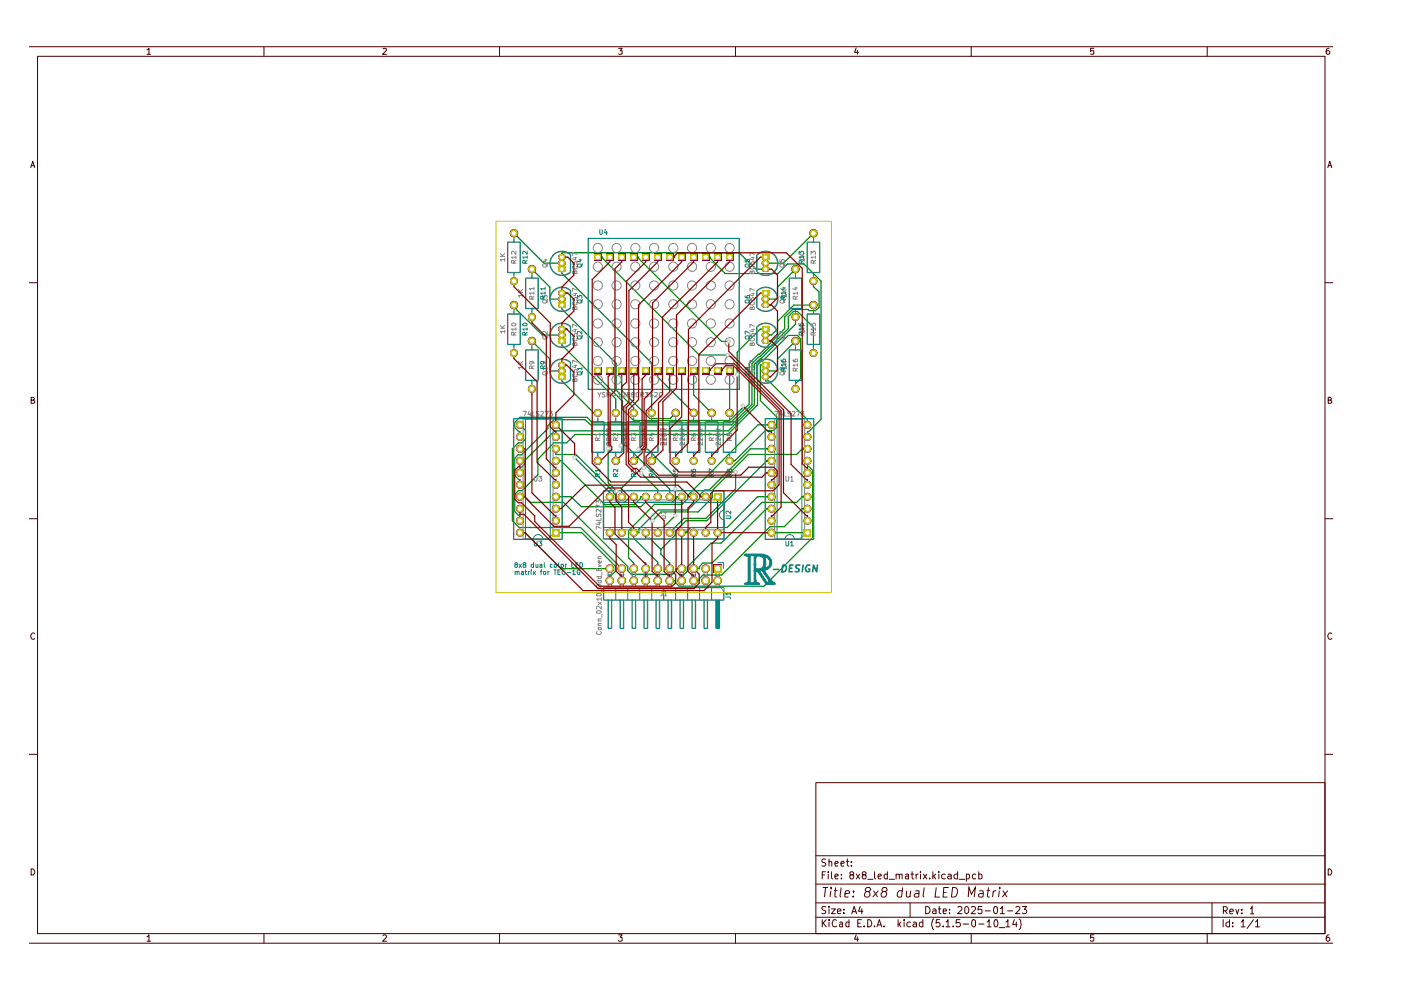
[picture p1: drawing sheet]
<svg xmlns="http://www.w3.org/2000/svg" width="297mm" height="210mm" viewBox="0 0 297 210" stroke-linecap="round" stroke-linejoin="round" font-family="sans-serif">
<g fill="none" stroke="#480000" stroke-width=".21">
<path d="M6.3 9.9h276.3M8 11.9h272.9v186.1h-272.9zM31.2 10.6l.4-.4v1.3M31.2 11.5h.7M56 9.9v2M81.2 10.3l.5-.1 .3 .4-.9 .9h.9M105.9 9.9v2M131.1 10.2h.8l-.4 .6h.4v.6h-.8M156 9.9v2M181.5 10.2l-.3 .9h.8M181.8 10.7v.8M205.9 9.9v2"/>
<path d="M231.9 10.2h-.7v.6h.7v.6h-.7M255.9 9.9v2M281.8 10.2l-.5 .1v.2v.9a.42 .42 0 0 0 .6-.1 .42 .42 0 0 0-.1-.5h-.5l-.1 .2M6.5 35.6l.4-1.4 .5 1.4M6.6 35.1h.7M281.5 35.6l.4-1.4 .5 1.4M281.6 35.1h.7M6.3 59.9h1.7M280.9 59.9h1.7M6.6 84.8h.6v-.5l-.6-.1v1.3h.5l.3-.4-.4-.3M281.6 84.8h.6v-.5l-.6-.1v1.3h.5l.3-.4-.4-.3M6.3 110h1.7"/>
<path d="M280.9 110h1.7M7.4 134.4a.57 .57 0 0 0-.8 0 .57 .57 0 0 0 0 .8l.3 .4 .5-.2M282.4 134.4a.57 .57 0 0 0-.8 0 .57 .57 0 0 0 0 .8l.3 .4 .5-.2M6.3 159.9h1.7M280.9 159.9h1.7M173 165.9h107.9v32.1h-107.9zM6.3 200h276.3M6.6 184.2a.71 .71 0 0 1 .7 .5 .71 .71 0 0 1-.2 .8h-.5zM31.2 198.6l.4-.4v1.4M31.2 199.6h.7M56 198v2M81.2 198.4l.2-.2h.3l.3 .4-.9 1h.9"/>
<path d="M105.9 198v2M131.1 198.2h.8l-.4 .5 .4 .2v.5l-.2 .2h-.4l-.2-.2M156 198v2M173 194.5h107.9M173 191.4h107.9M173 187.5h107.9M173 181.4h107.9M174.3 195v1.5M174.3 185.5h.5M174.5 188.2h1.1M174.5 195.7l.7 .8M175 184.8h-.7v1.6"/>
<path d="M175 188.2l-.2 2M175.1 192.3l-.6-.1-.3 .3 .3 .5 .5 .1 .1 .4-.3 .2-.6-.1M175.1 182.2l-.6-.1-.3 .3 .3 .5h.3l.3 .3-.3 .4h-.6M175.2 195l-.9 .9M175.6 184.8v.2M175.6 185.3v1.1M175.8 195v.2M175.8 192.2v.2M175.8 182.8l.1-.2 .4 .1 .1 .9M175.8 182.1v1.5M175.8 192.7v1M175.8 195.5v1"/>
<path d="M176.1 188.8l-.1 1.4M176.2 188.2v.2M176.3 192.7h.8l-.8 1h.8M176.3 184.8v1.3l.2 .3M176.8 188.8h.8M177 185.8l.7-.1-.2-.4h-.3l-.2 .2v.6l.2 .3 .4-.1M177 183.1l.7-.1-.2-.4-.4 .1-.1 .7 .2 .2h.4M177.2 188.2l-.2 1.7 .4 .3M177.4 195.2l-.3-.2a.77 .77 0 0 0-.7 .7 .77 .77 0 0 0 .7 .8l.3-.2M177.5 193.2l.8-.1-.1-.3-.4-.1-.3 .3v.5l.3 .2 .4-.1M178.1 195.6h.5v.9M178.3 183.1l.7-.1-.2-.4-.4 .1-.1 .7 .2 .2h.4"/>
<path d="M178.4 188.2l-.3 1.7 .3 .3M178.4 186.2v.2M178.4 185.4v.1M178.6 195.9h-.5l-.1 .3 .1 .3 .5-.1M178.9 193.5v.2M178.9 192.8v.2M179.1 189.5l1-.1-.1-.5-.5-.1-.2 .1-.1 .3-.1 .9h.8M179.4 182.6h.6M179.7 182.1v1.3l.3 .2M180 195.6l-.4-.1-.3 .3 .1 .6h.6M180 195v1.5M180.4 185.5l-.2-.4 .2-.3h.4l.2 .3-.1 .2-.6 .3a.52 .52 0 0 0 .1 .8h.4a.46 .46 0 0 0 .2-.5 .46 .46 0 0 0-.2-.4"/>
<path d="M180.5 183.5v.1M180.5 182.7v.2M180.6 193.7l.5-1.5 .5 1.5M180.8 193.3h.6M180.9 190v.2M181 188.9v.3M181.5 198.2l-.3 .9h.8M181.5 185.3l.8 1.1M181.8 198.6v1M181.9 195.7h.5M182.3 185.3l-.8 1.1M182.4 192.2l-.4 1h1"/>
<path d="M182.6 195h-.7v1.5h.7M182.7 192.7v1M183 185.5l-.2-.4 .2-.3h.4l.2 .3v.2l-.7 .3a.52 .52 0 0 0 .1 .8h.4a.46 .46 0 0 0 .3-.5 .46 .46 0 0 0-.3-.4M183.2 196.3v.2M183.8 189l-.4-.3 .1-.3 .4-.2h.4l.3 .4-.5 .4a.66 .66 0 0 0-.7 .4 .66 .66 0 0 0 .2 .8h.4a.64 .64 0 0 0 .5-.6 .64 .64 0 0 0-.4-.6M184 195a.77 .77 0 0 1 .8 .7 .77 .77 0 0 1-.8 .8zM184 186.4h1.1M185.2 188.8l.9 1.4M185.4 196.3v.2M185.4 184.8v1.3l.3 .3M185.9 196.5l.5-1.5 .5 1.5M186.1 196.1h.7"/>
<path d="M186.2 185.8l.7-.1-.2-.4h-.3l-.2 .2v.6l.2 .3 .4-.1M186.2 188.8l-1.2 1.4M187.2 189l-.2-.2 .2-.5h.7l.2 .3-.1 .2-.8 .2-.4 .4v.4a.61 .61 0 0 0 .9 .4 .61 .61 0 0 0 .2-.9l-.2-.3M187.5 196.3v.2M188.1 185.4l-.4-.1-.2 .3v.6l.2 .2 .4-.1M188.1 184.8v1.6M188.6 186.4h1.1M190 185.5l.2-.2 .5 .2v.9M190 185.3v1.1M190.4 195v1.5M190.6 195.9l.4 .6M190.7 185.5l.1-.2 .5 .1v1"/>
<path d="M191 195.5l-.6 .6M191.3 188.9h-.8a.88 .88 0 0 0-.1 1.2h.7M191.4 188.2l-.3 2M191.7 195v.2M191.7 195.5v1M192 185.4h.6v1M192.2 188.8v1.3l.5 .1 .3-.2M192.6 185.7l-.7 .2 .3 .5 .4-.1M193 191.4v3.1M193 195.6h-.6l-.1 .7a.52 .52 0 0 0 .7 .1M193.1 188.8l-.2 1.4M193.1 185.3h.6"/>
<path d="M193.4 184.8v1.3l.3 .3M193.6 195.6h.6l.1 .9M194.1 188.9h.8l-.1 1.3M194.2 185.3v1.1M194.3 195.9h-.5l-.3 .3 .3 .3 .5-.1M194.6 185.3l-.4 .3M194.9 189.4h-.7l-.4 .3 .1 .4 .2 .1 .7-.1M195.2 184.8v.2M195.2 185.3v1.1M195.7 195.6h-.6l-.2 .7a.52 .52 0 0 0 .8 .1M195.7 195v1.5M195.7 185.3l.8 1.1"/>
<path d="M196 188.2l-.3 1.7 .3 .3M196.3 192.2a.78 .78 0 0 1 .9 .8 .78 .78 0 0 1-.9 .7zM196.5 185.3l-.8 1.1M197.1 186.2v.2M197.8 192.8h.6l.1 .9M197.8 184.8v1.6M198 194.8a1.74 1.74 0 0 0 0 2.3M198 185.8l.4 .6M198.4 185.3l-.6 .6M198.5 193.1h-.5l-.3 .3 .3 .3 .5-.1M198.5 188.2l-.3 2h1.1M199 192.7h.5"/>
<path d="M199.1 184.8v.2M199.1 185.3v1.1M199.1 192.2v1.3l.4 .2M199.2 195h-.7v.7l.1-.1h.5l.2 .3v.4l-.2 .2h-.5l-.1-.2M200 193.2l.7-.1-.1-.3h-.6v.8h.6M200 196.3v.2M200 189.2h.7M200.4 185.4a.52 .52 0 0 0-.8 .2l.2 .7h.6M200.6 195.5l.4-.5v1.5M200.6 196.5h.8M201 185.4l.4-.1 .3 .2v.9M201.1 188.2h-1l-.2 2h1"/>
<path d="M201.3 193.5v.2M201.3 192.8v.2M201.7 185.7l-.8 .2 .3 .5 .5-.1M202 188.2l.7 .1a1.18 1.18 0 0 1 .2 1.3 1.18 1.18 0 0 1-1.2 .6zM202.1 196.3v.2M203 185.4a.52 .52 0 0 0-.7 .2l.1 .7h.6M203 184.8v1.6M203.1 192.4l.2-.2h.3l.4 .4-1 1.1h1M203.4 186.4h1.2M203.5 195h-.7l-.1 .7 .2-.1 .6 .1 .1 .6a.59 .59 0 0 1-.9 0M204.2 195.9h1.2M204.6 192.4l.3-.2a.82 .82 0 0 1 .5 .8 .82 .82 0 0 1-.5 .7l-.3-.2z"/>
<path d="M204.9 185.4l.4-.1 .3 .3v.4l-.3 .4-.4-.1M204.9 185.3v1.6M205.3 190.2l.1-2 .6 1.4 .8-1.4-.3 2M205.9 192.4l.6-.2 .3 .3v.4l-.9 .8h.9M205.9 198v2M206.3 195l.4 .1 .1 .2v1l-.3 .2a.88 .88 0 0 1-.2-1.5zM206.8 185.4l-.4-.1-.2 .3v.4l.2 .4 .4-.1M207.5 185.4l.4-.1 .3 .2v.7l-.3 .2-.4-.1M207.5 195.9h1.1M207.5 184.8v1.6M207.6 188.9h.8v1.3M208.2 192.2h-.8l-.1 .8 .3-.2 .5 .1 .1 .6-.3 .2-.6-.2"/>
<path d="M208.5 189.4h-.7l-.3 .3 .1 .4 .1 .1 .7-.1M208.9 193.1h1.1M209.2 188.8h.7M209.3 195.5l.4-.5v1.5M209.3 196.5h.8M209.6 188.2l-.3 1.7 .3 .3h.2M210.6 188.8l-.2 1.4M210.9 195.1l.2-.1a.89 .89 0 0 1 .3 1.4l-.2 .1a.78 .78 0 0 1-.5-.6 .78 .78 0 0 1 .2-.7zM211 192.2a.89 .89 0 0 1 .3 1.4l-.1 .1a.88 .88 0 0 1-.2-1.5zM211.2 188.8a.46 .46 0 0 0-.6 .5M211.8 196.7h1.2M211.9 188.8l-.2 1.4"/>
<path d="M212 188.2v.2M212.1 192.6h.2l.2-.4v1.5M212.1 193.7h.8M212.6 188.8l.9 1.4M213.3 195.5l.4-.5v1.5M213.3 196.5h.8M213.6 193.1h1.1M213.7 188.8l-1.2 1.4M215.1 195l-.4 1h.9M215.4 192.4l.2-.2h.4l.2 .4-.9 1.1h.9M215.5 195.5v1M216.1 194.8a1.74 1.74 0 0 1 0 2.3"/>
<path d="M216.7 192.2h1l-.5 .6 .4 .2 .1 .5-.4 .2h-.4l-.2-.2M231.9 198.2h-.7v.7l.2-.2 .5 .2-.1 .6-.4 .1-.2-.2M255.9 198v2M257 191.4v6.6M259.3 195v1.5M259.4 193.1h.5l.2-.2 .1-.3-.1-.3-.7-.1v1.6M259.7 193.1l.5 .7M260.7 195.6h-.6l-.2 .7a.52 .52 0 0 0 .8 .1M260.7 195v1.5M260.7 193.3l.8-.1-.1-.4-.4-.1-.3 .3 .1 .7h.6M261.4 196.3v.2M261.4 195.6v.1"/>
<path d="M262 192.7l.3 1.1 .4-1.1M263.1 195.5l.5-.5v1.5M263.1 196.5h.9M263.3 193.6v.2M263.3 192.8v.2M265 192.7h.2l.3-.5v1.6M265 193.8h.9M265.8 195l-1.4 1.8M266.2 195.5l.4-.5v1.5M266.2 196.5h.8M281.6 184.2a.71 .71 0 0 1 .7 .5 .71 .71 0 0 1-.2 .8h-.5zM281.8 198.2l-.5 .2a.92 .92 0 0 0 .1 1.2h.3l.2-.3v-.3l-.2-.3h-.3l-.2 .3"/>
</g>
<g fill="#848400">
<path d="M126 77.8h1.5v1.5h-1.5z"/>
<path d="M128.5 77.8h1.5v1.5h-1.5z"/>
<path d="M131.1 77.8h1.5v1.5h-1.5z"/>
<path d="M133.6 77.8h1.5v1.5h-1.5z"/>
<path d="M136.1 77.8h1.6v1.5h-1.6z"/>
<path d="M138.7 77.8h1.5v1.5h-1.5z"/>
<path d="M141.2 77.8h1.5v1.5h-1.5z"/>
<path d="M143.8 77.8h1.5v1.5h-1.5z"/>
<path d="M148.8 77.8h1.6v1.5h-1.6z"/>
<path d="M146.3 77.8h1.5v1.5h-1.5z"/>
<path d="M126 53.8h1.5v1.5h-1.5z"/>
<path d="M128.5 53.8h1.5v1.5h-1.5z"/>
<path d="M131.1 53.8h1.5v1.5h-1.5z"/>
<path d="M133.6 53.8h1.5v1.5h-1.5z"/>
<path d="M136.1 53.8h1.6v1.5h-1.6z"/>
<path d="M138.7 53.8h1.5v1.5h-1.5z"/>
<path d="M141.2 53.8h1.5v1.5h-1.5z"/>
<path d="M143.8 53.8h1.5v1.5h-1.5z"/>
<path d="M148.8 53.8h1.6v1.5h-1.6z"/>
<path d="M146.3 53.8h1.5v1.5h-1.5z"/>
<path d="M151.4 53.8h1.5v1.5h-1.5z"/>
<path d="M153.9 53.8h1.5v1.5h-1.5z"/>
<path d="M109 58.8a.85 .85 0 0 1 .8 .8 .85 .85 0 0 1-.8 .9z"/>
<path d="M108.4 59l.6-.2v1.7a.85 .85 0 0 1-.8-.6 .85 .85 0 0 1 .2-.9z"/>
<path d="M112.8 66.4a.85 .85 0 0 1 .8 .8 .85 .85 0 0 1-.8 .9z"/>
<path d="M112.2 66.6l.6-.2v1.7a.85 .85 0 0 1-.8-.5 .85 .85 0 0 1 .2-1z"/>
<path d="M118.4 71.7h1.6v1.2h-1.6z"/>
<path d="M118.5 69.4l.4-.2v1.1a.58 .58 0 0 1-.6-.3 .58 .58 0 0 1 .2-.6z"/>
<path d="M119.4 69.2a.58 .58 0 0 1 .6 .6 .58 .58 0 0 1-.6 .5z"/>
<path d="M118.9 69.2h.5v1.2h-.5z"/>
<path d="M118.5 70.6l.4-.1v1.1a.58 .58 0 0 1-.6-.3 .58 .58 0 0 1 .2-.7z"/>
<path d="M119.4 70.5a.58 .58 0 0 1 .6 .5 .58 .58 0 0 1-.6 .6z"/>
<path d="M118.9 70.4h.5v1.2h-.5z"/>
<path d="M118.4 56.5h1.6v1.2h-1.6z"/>
<path d="M118.5 54.1l.4-.2v1.2a.58 .58 0 0 1-.6-.4 .58 .58 0 0 1 .2-.6z"/>
<path d="M119.4 53.9a.58 .58 0 0 1 .6 .6 .58 .58 0 0 1-.6 .6z"/>
<path d="M118.9 53.9h.5v1.2h-.5z"/>
<path d="M118.5 55.4l.4-.2v1.2a.58 .58 0 0 1-.6-.4 .58 .58 0 0 1 .2-.6z"/>
<path d="M119.4 55.2a.58 .58 0 0 1 .6 .6 .58 .58 0 0 1-.6 .6z"/>
<path d="M118.9 55.2h.5v1.2h-.5z"/>
<path d="M118.4 64.1h1.6v1.2h-1.6z"/>
<path d="M118.5 61.7l.4-.1v1.1a.58 .58 0 0 1-.6-.3 .58 .58 0 0 1 .2-.7z"/>
<path d="M119.4 61.6a.58 .58 0 0 1 .6 .5 .58 .58 0 0 1-.6 .6z"/>
<path d="M118.9 61.6h.5v1.1h-.5z"/>
<path d="M118.5 63l.4-.2v1.2a.58 .58 0 0 1-.6-.4 .58 .58 0 0 1 .2-.6z"/>
<path d="M119.4 62.8a.58 .58 0 0 1 .6 .6 .58 .58 0 0 1-.6 .6z"/>
<path d="M118.9 62.8h.5v1.2h-.5z"/>
<path d="M109 74a.85 .85 0 0 1 .8 .8 .85 .85 0 0 1-.8 .9z"/>
<path d="M108.4 74.2l.6-.2v1.7a.85 .85 0 0 1-.8-.5 .85 .85 0 0 1 .2-1z"/>
<path d="M112.8 81.6a.85 .85 0 0 1 .8 .9 .85 .85 0 0 1-.8 .8z"/>
<path d="M112.2 81.9l.6-.3v1.7a.85 .85 0 0 1-.8-.5 .85 .85 0 0 1 .2-.9z"/>
<path d="M118.4 79.3h1.6v1.2h-1.6z"/>
<path d="M118.5 77l.4-.2v1.2a.58 .58 0 0 1-.6-.4 .58 .58 0 0 1 .2-.6z"/>
<path d="M119.4 76.8a.58 .58 0 0 1 .6 .6 .58 .58 0 0 1-.6 .6z"/>
<path d="M118.9 76.8h.5v1.2h-.5z"/>
<path d="M118.5 78.2l.4-.1v1.1a.58 .58 0 0 1-.6-.3 .58 .58 0 0 1 .2-.7z"/>
<path d="M119.4 78.1a.58 .58 0 0 1 .6 .6 .58 .58 0 0 1-.6 .5z"/>
<path d="M118.9 78.1h.5v1.1h-.5z"/>
<path d="M109.4 105.3h1.7a.85 .85 0 0 1-.9 .9 .85 .85 0 0 1-.8-.9z"/>
<path d="M109.6 104.7a.85 .85 0 0 1 1-.2 .85 .85 0 0 1 .5 .8h-1.7z"/>
<path d="M109.4 102.8h1.7a.85 .85 0 0 1-.9 .8 .85 .85 0 0 1-.8-.8z"/>
<path d="M109.6 102.2a.85 .85 0 0 1 1-.2 .85 .85 0 0 1 .5 .8h-1.7z"/>
<path d="M109.4 100.2h1.7a.85 .85 0 0 1-.9 .9 .85 .85 0 0 1-.8-.9z"/>
<path d="M109.6 99.6a.85 .85 0 0 1 1-.1 .85 .85 0 0 1 .5 .7h-1.7z"/>
<path d="M109.4 97.7h1.7a.85 .85 0 0 1-.9 .9 .85 .85 0 0 1-.8-.9z"/>
<path d="M109.6 97.1a.85 .85 0 0 1 1-.2 .85 .85 0 0 1 .5 .8h-1.7z"/>
<path d="M117 97.7h1.7a.85 .85 0 0 1-.8 .9 .85 .85 0 0 1-.9-.9z"/>
<path d="M117.3 97.1a.85 .85 0 0 1 .9-.2 .85 .85 0 0 1 .5 .8h-1.7z"/>
<path d="M117 100.2h1.7a.85 .85 0 0 1-.8 .9 .85 .85 0 0 1-.9-.9z"/>
<path d="M117.3 99.6a.85 .85 0 0 1 .9-.1 .85 .85 0 0 1 .5 .7h-1.7z"/>
<path d="M117 102.8h1.7a.85 .85 0 0 1-.8 .8 .85 .85 0 0 1-.9-.8z"/>
<path d="M117.3 102.2a.85 .85 0 0 1 .9-.2 .85 .85 0 0 1 .5 .8h-1.7z"/>
<path d="M117 105.3h1.7a.85 .85 0 0 1-.8 .9 .85 .85 0 0 1-.9-.9z"/>
<path d="M117.3 104.7a.85 .85 0 0 1 .9-.2 .85 .85 0 0 1 .5 .8h-1.7z"/>
<path d="M129.3 104.5a.85 .85 0 0 1 .8 .8 .85 .85 0 0 1-.8 .9z"/>
<path d="M128.7 104.7l.6-.2v1.7a.85 .85 0 0 1-.8-.5 .85 .85 0 0 1 .2-1z"/>
<path d="M117 90.1h1.7a.85 .85 0 0 1-.8 .8 .85 .85 0 0 1-.9-.8z"/>
<path d="M117.3 89.5a.85 .85 0 0 1 .9-.2 .85 .85 0 0 1 .5 .8h-1.7z"/>
<path d="M117 92.6h1.7a.85 .85 0 0 1-.8 .9 .85 .85 0 0 1-.9-.9z"/>
<path d="M117.3 92a.85 .85 0 0 1 .9-.2 .85 .85 0 0 1 .5 .8h-1.7z"/>
<path d="M117 95.2h1.7a.85 .85 0 0 1-.8 .8 .85 .85 0 0 1-.9-.8z"/>
<path d="M117.3 94.6a.85 .85 0 0 1 .9-.2 .85 .85 0 0 1 .5 .8h-1.7z"/>
<path d="M109.4 95.2h1.7a.85 .85 0 0 1-.9 .8 .85 .85 0 0 1-.8-.8z"/>
<path d="M109.6 94.6a.85 .85 0 0 1 1-.2 .85 .85 0 0 1 .5 .8h-1.7z"/>
<path d="M109.4 92.6h1.7a.85 .85 0 0 1-.9 .9 .85 .85 0 0 1-.8-.9z"/>
<path d="M109.6 92a.85 .85 0 0 1 1-.2 .85 .85 0 0 1 .5 .8h-1.7z"/>
<path d="M109.4 90.1h1.7a.85 .85 0 0 1-.9 .8 .85 .85 0 0 1-.8-.8z"/>
<path d="M109.6 89.5a.85 .85 0 0 1 1-.2 .85 .85 0 0 1 .5 .8h-1.7z"/>
<path d="M109.4 112.9h1.7a.85 .85 0 0 1-.9 .9 .85 .85 0 0 1-.8-.9z"/>
<path d="M109.6 112.3a.85 .85 0 0 1 1-.1 .85 .85 0 0 1 .5 .7h-1.7z"/>
<path d="M109.4 110.4h1.7a.85 .85 0 0 1-.9 .9 .85 .85 0 0 1-.8-.9z"/>
<path d="M109.6 109.8a.85 .85 0 0 1 1-.2 .85 .85 0 0 1 .5 .8h-1.7z"/>
<path d="M109.4 107.9h1.7a.85 .85 0 0 1-.9 .8 .85 .85 0 0 1-.8-.8z"/>
<path d="M109.6 107.3a.85 .85 0 0 1 1-.2 .85 .85 0 0 1 .5 .8h-1.7z"/>
<path d="M117 107.9h1.7a.85 .85 0 0 1-.8 .8 .85 .85 0 0 1-.9-.8z"/>
<path d="M117.3 107.3a.85 .85 0 0 1 .9-.2 .85 .85 0 0 1 .5 .8h-1.7z"/>
<path d="M117 110.4h1.7a.85 .85 0 0 1-.8 .9 .85 .85 0 0 1-.9-.9z"/>
<path d="M117.3 109.8a.85 .85 0 0 1 .9-.2 .85 .85 0 0 1 .5 .8h-1.7z"/>
<path d="M117 112.1h1.7v1.7h-1.7z"/>
<path d="M137.6 86.9l.6-.2v1.7a.85 .85 0 0 1-.8-.5 .85 .85 0 0 1 .2-1z"/>
<path d="M138.2 86.7a.85 .85 0 0 1 .8 .8 .85 .85 0 0 1-.8 .9z"/>
<path d="M133.8 86.9l.6-.2v1.7a.85 .85 0 0 1-.8-.5 .85 .85 0 0 1 .2-1z"/>
<path d="M134.4 86.7a.85 .85 0 0 1 .8 .8 .85 .85 0 0 1-.8 .9z"/>
<path d="M130 86.9l.6-.2v1.7a.85 .85 0 0 1-.8-.5 .85 .85 0 0 1 .2-1z"/>
<path d="M130.6 86.7a.85 .85 0 0 1 .8 .8 .85 .85 0 0 1-.8 .9z"/>
<path d="M126.1 86.9l.6-.2v1.7a.85 .85 0 0 1-.7-.5 .85 .85 0 0 1 .1-1z"/>
<path d="M126.7 86.7a.85 .85 0 0 1 .9 .8 .85 .85 0 0 1-.9 .9z"/>
<path d="M149.6 112.1a.85 .85 0 0 1 .9 .8 .85 .85 0 0 1-.9 .9z"/>
<path d="M149 112.3l.6-.2v1.7a.85 .85 0 0 1-.8-.5 .85 .85 0 0 1 .2-1z"/>
<path d="M147.1 112.1a.85 .85 0 0 1 .8 .8 .85 .85 0 0 1-.8 .9z"/>
<path d="M146.5 112.3l.6-.2v1.7a.85 .85 0 0 1-.8-.5 .85 .85 0 0 1 .2-1z"/>
<path d="M144.5 112.1a.85 .85 0 0 1 .9 .8 .85 .85 0 0 1-.9 .9z"/>
<path d="M143.9 112.3l.6-.2v1.7a.85 .85 0 0 1-.8-.5 .85 .85 0 0 1 .2-1z"/>
<path d="M142 112.1a.85 .85 0 0 1 .8 .8 .85 .85 0 0 1-.8 .9z"/>
<path d="M141.4 112.3l.6-.2v1.7a.85 .85 0 0 1-.8-.5 .85 .85 0 0 1 .2-1z"/>
<path d="M139.4 112.1a.85 .85 0 0 1 .9 .8 .85 .85 0 0 1-.9 .9z"/>
<path d="M138.8 112.3l.6-.2v1.7a.85 .85 0 0 1-.7-.5 .85 .85 0 0 1 .1-1z"/>
<path d="M139.4 104.5a.85 .85 0 0 1 .9 .8 .85 .85 0 0 1-.9 .9z"/>
<path d="M138.8 104.7l.6-.2v1.7a.85 .85 0 0 1-.7-.5 .85 .85 0 0 1 .1-1z"/>
<path d="M142 104.5a.85 .85 0 0 1 .8 .8 .85 .85 0 0 1-.8 .9z"/>
<path d="M141.4 104.7l.6-.2v1.7a.85 .85 0 0 1-.8-.5 .85 .85 0 0 1 .2-1z"/>
<path d="M144.5 104.5a.85 .85 0 0 1 .9 .8 .85 .85 0 0 1-.9 .9z"/>
<path d="M143.9 104.7l.6-.2v1.7a.85 .85 0 0 1-.8-.5 .85 .85 0 0 1 .2-1z"/>
<path d="M147.1 104.5a.85 .85 0 0 1 .8 .8 .85 .85 0 0 1-.8 .9z"/>
<path d="M146.5 104.7l.6-.2v1.7a.85 .85 0 0 1-.8-.5 .85 .85 0 0 1 .2-1z"/>
<path d="M143.3 96.9a.85 .85 0 0 1 .8 .8 .85 .85 0 0 1-.8 .9z"/>
<path d="M142.7 97.1l.6-.2v1.7a.85 .85 0 0 1-.8-.6 .85 .85 0 0 1 .2-.9z"/>
<path d="M152.1 112.1a.85 .85 0 0 1 .9 .8 .85 .85 0 0 1-.9 .9z"/>
<path d="M151.5 112.3l.6-.2v1.7a.85 .85 0 0 1-.7-.5 .85 .85 0 0 1 .1-1z"/>
<path d="M162.7 112.9h1.7a.85 .85 0 0 1-.8 .9 .85 .85 0 0 1-.9-.9z"/>
<path d="M163 112.3a.85 .85 0 0 1 .9-.1 .85 .85 0 0 1 .5 .7h-1.7z"/>
<path d="M162.7 110.4h1.7a.85 .85 0 0 1-.8 .9 .85 .85 0 0 1-.9-.9z"/>
<path d="M163 109.8a.85 .85 0 0 1 .9-.2 .85 .85 0 0 1 .5 .8h-1.7z"/>
<path d="M162.7 107.9h1.7a.85 .85 0 0 1-.8 .8 .85 .85 0 0 1-.9-.8z"/>
<path d="M163 107.3a.85 .85 0 0 1 .9-.2 .85 .85 0 0 1 .5 .8h-1.7z"/>
<path d="M162.7 105.3h1.7a.85 .85 0 0 1-.8 .9 .85 .85 0 0 1-.9-.9z"/>
<path d="M163 104.7a.85 .85 0 0 1 .9-.2 .85 .85 0 0 1 .5 .8h-1.7z"/>
<path d="M170.3 100.2h1.7a.85 .85 0 0 1-.8 .9 .85 .85 0 0 1-.9-.9z"/>
<path d="M170.6 99.6a.85 .85 0 0 1 .9-.1 .85 .85 0 0 1 .5 .7h-1.7z"/>
<path d="M170.3 102.8h1.7a.85 .85 0 0 1-.8 .8 .85 .85 0 0 1-.9-.8z"/>
<path d="M170.6 102.2a.85 .85 0 0 1 .9-.2 .85 .85 0 0 1 .5 .8h-1.7z"/>
<path d="M170.3 105.3h1.7a.85 .85 0 0 1-.8 .9 .85 .85 0 0 1-.9-.9z"/>
<path d="M170.6 104.7a.85 .85 0 0 1 .9-.2 .85 .85 0 0 1 .5 .8h-1.7z"/>
<path d="M170.3 107.9h1.7a.85 .85 0 0 1-.8 .8 .85 .85 0 0 1-.9-.8z"/>
<path d="M170.6 107.3a.85 .85 0 0 1 .9-.2 .85 .85 0 0 1 .5 .8h-1.7z"/>
<path d="M170.3 110.4h1.7a.85 .85 0 0 1-.8 .9 .85 .85 0 0 1-.9-.9z"/>
<path d="M170.6 109.8a.85 .85 0 0 1 .9-.2 .85 .85 0 0 1 .5 .8h-1.7z"/>
<path d="M170.3 112.1h1.7v1.7h-1.7z"/>
<path d="M149.6 104.5a.85 .85 0 0 1 .9 .8 .85 .85 0 0 1-.9 .9z"/>
<path d="M149 104.7l.6-.2v1.7a.85 .85 0 0 1-.8-.5 .85 .85 0 0 1 .2-1z"/>
<path d="M151.3 104.5h1.7v1.7h-1.7z"/>
<path d="M154.7 96.9a.85 .85 0 0 1 .8 .8 .85 .85 0 0 1-.8 .9z"/>
<path d="M154.1 97.1l.6-.2v1.7a.85 .85 0 0 1-.8-.6 .85 .85 0 0 1 .2-.9z"/>
<path d="M150.9 96.9a.85 .85 0 0 1 .8 .8 .85 .85 0 0 1-.8 .9z"/>
<path d="M150.3 97.1l.6-.2v1.7a.85 .85 0 0 1-.8-.6 .85 .85 0 0 1 .2-.9z"/>
<path d="M147.1 96.9a.85 .85 0 0 1 .8 .8 .85 .85 0 0 1-.8 .9z"/>
<path d="M146.5 97.1l.6-.2v1.7a.85 .85 0 0 1-.8-.6 .85 .85 0 0 1 .2-.9z"/>
<path d="M151.4 77.8h1.5v1.5h-1.5z"/>
<path d="M153.9 77.8h1.5v1.5h-1.5z"/>
<path d="M170.3 90.1h1.7a.85 .85 0 0 1-.8 .8 .85 .85 0 0 1-.9-.8z"/>
<path d="M170.6 89.5a.85 .85 0 0 1 .9-.2 .85 .85 0 0 1 .5 .8h-1.7z"/>
<path d="M170.3 92.6h1.7a.85 .85 0 0 1-.8 .9 .85 .85 0 0 1-.9-.9z"/>
<path d="M170.6 92a.85 .85 0 0 1 .9-.2 .85 .85 0 0 1 .5 .8h-1.7z"/>
<path d="M170.3 95.2h1.7a.85 .85 0 0 1-.8 .8 .85 .85 0 0 1-.9-.8z"/>
<path d="M170.6 94.6a.85 .85 0 0 1 .9-.2 .85 .85 0 0 1 .5 .8h-1.7z"/>
<path d="M170.3 97.7h1.7a.85 .85 0 0 1-.8 .9 .85 .85 0 0 1-.9-.9z"/>
<path d="M170.6 97.1a.85 .85 0 0 1 .9-.2 .85 .85 0 0 1 .5 .8h-1.7z"/>
<path d="M168.7 81.6a.85 .85 0 0 1 .8 .9 .85 .85 0 0 1-.8 .8z"/>
<path d="M168.1 81.9l.6-.3v1.7a.85 .85 0 0 1-.8-.5 .85 .85 0 0 1 .2-.9z"/>
<path d="M162.7 102.8h1.7a.85 .85 0 0 1-.8 .8 .85 .85 0 0 1-.9-.8z"/>
<path d="M163 102.2a.85 .85 0 0 1 .9-.2 .85 .85 0 0 1 .5 .8h-1.7z"/>
<path d="M162.7 100.2h1.7a.85 .85 0 0 1-.8 .9 .85 .85 0 0 1-.9-.9z"/>
<path d="M163 99.6a.85 .85 0 0 1 .9-.1 .85 .85 0 0 1 .5 .7h-1.7z"/>
<path d="M162.7 97.7h1.7a.85 .85 0 0 1-.8 .9 .85 .85 0 0 1-.9-.9z"/>
<path d="M163 97.1a.85 .85 0 0 1 .9-.2 .85 .85 0 0 1 .5 .8h-1.7z"/>
<path d="M162.7 95.2h1.7a.85 .85 0 0 1-.8 .8 .85 .85 0 0 1-.9-.8z"/>
<path d="M163 94.6a.85 .85 0 0 1 .9-.2 .85 .85 0 0 1 .5 .8h-1.7z"/>
<path d="M162.7 92.6h1.7a.85 .85 0 0 1-.8 .9 .85 .85 0 0 1-.9-.9z"/>
<path d="M163 92a.85 .85 0 0 1 .9-.2 .85 .85 0 0 1 .5 .8h-1.7z"/>
<path d="M162.7 90.1h1.7a.85 .85 0 0 1-.8 .8 .85 .85 0 0 1-.9-.8z"/>
<path d="M163 89.5a.85 .85 0 0 1 .9-.2 .85 .85 0 0 1 .5 .8h-1.7z"/>
<path d="M172.5 58.8a.85 .85 0 0 1 .8 .8 .85 .85 0 0 1-.8 .9z"/>
<path d="M171.9 59l.6-.2v1.7a.85 .85 0 0 1-.8-.6 .85 .85 0 0 1 .2-.9z"/>
<path d="M162.6 56.5a.58 .58 0 0 1 .5 .6 .58 .58 0 0 1-.5 .5z"/>
<path d="M161.6 56.7l.5-.2v1.1a.58 .58 0 0 1-.6-.3 .58 .58 0 0 1 .1-.6z"/>
<path d="M162.1 56.5h.5v1.2h-.5z"/>
<path d="M161.5 53.9h1.7v1.2h-1.7z"/>
<path d="M162.6 55.2a.58 .58 0 0 1 .5 .6 .58 .58 0 0 1-.5 .6z"/>
<path d="M161.6 55.4l.5-.2v1.2a.58 .58 0 0 1-.6-.4 .58 .58 0 0 1 .1-.6z"/>
<path d="M162.1 55.2h.5v1.2h-.5z"/>
<path d="M172.5 74a.85 .85 0 0 1 .8 .8 .85 .85 0 0 1-.8 .9z"/>
<path d="M171.9 74.2l.6-.2v1.7a.85 .85 0 0 1-.8-.5 .85 .85 0 0 1 .2-1z"/>
<path d="M168.7 66.4a.85 .85 0 0 1 .8 .8 .85 .85 0 0 1-.8 .9z"/>
<path d="M168.1 66.6l.6-.2v1.7a.85 .85 0 0 1-.8-.5 .85 .85 0 0 1 .2-1z"/>
<path d="M161.5 69.2h1.7v1.2h-1.7z"/>
<path d="M161.5 76.8h1.7v1.2h-1.7z"/>
<path d="M162.6 79.3a.58 .58 0 0 1 .5 .6 .58 .58 0 0 1-.5 .6z"/>
<path d="M161.6 79.5l.5-.2v1.2a.58 .58 0 0 1-.6-.4 .58 .58 0 0 1 .1-.6z"/>
<path d="M162.1 79.3h.5v1.2h-.5z"/>
<path d="M162.6 78.1a.58 .58 0 0 1 .5 .6 .58 .58 0 0 1-.5 .5z"/>
<path d="M161.6 78.2l.5-.1v1.1a.58 .58 0 0 1-.6-.3 .58 .58 0 0 1 .1-.7z"/>
<path d="M162.1 78.1h.5v1.1h-.5z"/>
<path d="M162.6 71.7a.58 .58 0 0 1 .5 .6 .58 .58 0 0 1-.5 .6z"/>
<path d="M161.6 71.9l.5-.2v1.2a.58 .58 0 0 1-.6-.4 .58 .58 0 0 1 .1-.6z"/>
<path d="M162.1 71.7h.5v1.2h-.5z"/>
<path d="M162.6 70.5a.58 .58 0 0 1 .5 .5 .58 .58 0 0 1-.5 .6z"/>
<path d="M161.6 70.6l.5-.1v1.1a.58 .58 0 0 1-.6-.3 .58 .58 0 0 1 .1-.7z"/>
<path d="M162.1 70.4h.5v1.2h-.5z"/>
<path d="M161.5 61.6h1.7v1.1h-1.7z"/>
<path d="M162.6 64.1a.58 .58 0 0 1 .5 .6 .58 .58 0 0 1-.5 .6z"/>
<path d="M161.6 64.3l.5-.2v1.2a.58 .58 0 0 1-.6-.4 .58 .58 0 0 1 .1-.6z"/>
<path d="M162.1 64.1h.5v1.2h-.5z"/>
<path d="M162.6 62.8a.58 .58 0 0 1 .5 .6 .58 .58 0 0 1-.5 .6z"/>
<path d="M161.6 63l.5-.2v1.2a.58 .58 0 0 1-.6-.4 .58 .58 0 0 1 .1-.6z"/>
<path d="M162.1 62.8h.5v1.2h-.5z"/>
<path d="M136.9 112.1a.85 .85 0 0 1 .9 .8 .85 .85 0 0 1-.9 .9z"/>
<path d="M136.3 112.3l.6-.2v1.7a.85 .85 0 0 1-.8-.5 .85 .85 0 0 1 .2-1z"/>
<path d="M134.4 112.1a.85 .85 0 0 1 .8 .8 .85 .85 0 0 1-.8 .9z"/>
<path d="M133.8 112.3l.6-.2v1.7a.85 .85 0 0 1-.8-.5 .85 .85 0 0 1 .2-1z"/>
<path d="M131.8 112.1a.85 .85 0 0 1 .9 .8 .85 .85 0 0 1-.9 .9z"/>
<path d="M131.2 112.3l.6-.2v1.7a.85 .85 0 0 1-.8-.5 .85 .85 0 0 1 .2-1z"/>
<path d="M129.3 112.1a.85 .85 0 0 1 .8 .8 .85 .85 0 0 1-.8 .9z"/>
<path d="M128.7 112.3l.6-.2v1.7a.85 .85 0 0 1-.8-.5 .85 .85 0 0 1 .2-1z"/>
<path d="M131.8 104.5a.85 .85 0 0 1 .9 .8 .85 .85 0 0 1-.9 .9z"/>
<path d="M131.2 104.7l.6-.2v1.7a.85 .85 0 0 1-.8-.5 .85 .85 0 0 1 .2-1z"/>
<path d="M134.4 104.5a.85 .85 0 0 1 .8 .8 .85 .85 0 0 1-.8 .9z"/>
<path d="M133.8 104.7l.6-.2v1.7a.85 .85 0 0 1-.8-.5 .85 .85 0 0 1 .2-1z"/>
<path d="M136.9 104.5a.85 .85 0 0 1 .9 .8 .85 .85 0 0 1-.9 .9z"/>
<path d="M136.3 104.7l.6-.2v1.7a.85 .85 0 0 1-.8-.5 .85 .85 0 0 1 .2-1z"/>
<path d="M129.3 122.2a.9 .9 0 0 1 .9 .9 .9 .9 0 0 1-.9 .9z"/>
<path d="M128.6 122.5l.7-.3v1.8a.9 .9 0 0 1-.8-.5 .9 .9 0 0 1 .1-1z"/>
<path d="M129.3 119.7a.9 .9 0 0 1 .9 .9 .9 .9 0 0 1-.9 .9z"/>
<path d="M128.6 119.9l.7-.2v1.8a.9 .9 0 0 1-.8-.6 .9 .9 0 0 1 .1-1z"/>
<path d="M131.8 122.2a.9 .9 0 0 1 .9 .9 .9 .9 0 0 1-.9 .9z"/>
<path d="M131.2 122.5l.6-.3v1.8a.9 .9 0 0 1-.8-.5 .9 .9 0 0 1 .2-1z"/>
<path d="M131.8 119.7a.9 .9 0 0 1 .9 .9 .9 .9 0 0 1-.9 .9z"/>
<path d="M131.2 119.9l.6-.2v1.8a.9 .9 0 0 1-.8-.6 .9 .9 0 0 1 .2-1z"/>
<path d="M134.4 122.2a.9 .9 0 0 1 .9 .9 .9 .9 0 0 1-.9 .9z"/>
<path d="M133.7 122.5l.7-.3v1.8a.9 .9 0 0 1-.9-.5 .9 .9 0 0 1 .2-1z"/>
<path d="M134.4 119.7a.9 .9 0 0 1 .9 .9 .9 .9 0 0 1-.9 .9z"/>
<path d="M133.7 119.9l.7-.2v1.8a.9 .9 0 0 1-.9-.6 .9 .9 0 0 1 .2-1z"/>
<path d="M136.9 122.2a.9 .9 0 0 1 .9 .9 .9 .9 0 0 1-.9 .9z"/>
<path d="M136.3 122.5l.6-.3v1.8a.9 .9 0 0 1-.8-.5 .9 .9 0 0 1 .2-1z"/>
<path d="M136.9 119.7a.9 .9 0 0 1 .9 .9 .9 .9 0 0 1-.9 .9z"/>
<path d="M136.3 119.9l.6-.2v1.8a.9 .9 0 0 1-.8-.6 .9 .9 0 0 1 .2-1z"/>
<path d="M139.4 122.2a.9 .9 0 0 1 .9 .9 .9 .9 0 0 1-.9 .9z"/>
<path d="M138.8 122.5l.6-.3v1.8a.9 .9 0 0 1-.8-.5 .9 .9 0 0 1 .2-1z"/>
<path d="M139.4 119.7a.9 .9 0 0 1 .9 .9 .9 .9 0 0 1-.9 .9z"/>
<path d="M138.8 119.9l.6-.2v1.8a.9 .9 0 0 1-.8-.6 .9 .9 0 0 1 .2-1z"/>
<path d="M142 122.2a.9 .9 0 0 1 .9 .9 .9 .9 0 0 1-.9 .9z"/>
<path d="M141.3 122.5l.7-.3v1.8a.9 .9 0 0 1-.8-.5 .9 .9 0 0 1 .1-1z"/>
<path d="M142 119.7a.9 .9 0 0 1 .9 .9 .9 .9 0 0 1-.9 .9z"/>
<path d="M141.3 119.9l.7-.2v1.8a.9 .9 0 0 1-.8-.6 .9 .9 0 0 1 .1-1z"/>
<path d="M144.5 122.2a.9 .9 0 0 1 .9 .9 .9 .9 0 0 1-.9 .9z"/>
<path d="M143.9 122.5l.6-.3v1.8a.9 .9 0 0 1-.8-.5 .9 .9 0 0 1 .2-1z"/>
<path d="M144.5 119.7a.9 .9 0 0 1 .9 .9 .9 .9 0 0 1-.9 .9z"/>
<path d="M143.9 119.9l.6-.2v1.8a.9 .9 0 0 1-.8-.6 .9 .9 0 0 1 .2-1z"/>
<path d="M147.1 122.2a.9 .9 0 0 1 .9 .9 .9 .9 0 0 1-.9 .9z"/>
<path d="M146.4 122.5l.7-.3v1.8a.9 .9 0 0 1-.9-.5 .9 .9 0 0 1 .2-1z"/>
<path d="M147.1 119.7a.9 .9 0 0 1 .9 .9 .9 .9 0 0 1-.9 .9z"/>
<path d="M146.4 119.9l.7-.2v1.8a.9 .9 0 0 1-.9-.6 .9 .9 0 0 1 .2-1z"/>
<path d="M149.6 122.2a.9 .9 0 0 1 .9 .9 .9 .9 0 0 1-.9 .9z"/>
<path d="M149 122.5l.6-.3v1.8a.9 .9 0 0 1-.8-.5 .9 .9 0 0 1 .2-1z"/>
<path d="M149.6 119.7a.9 .9 0 0 1 .9 .9 .9 .9 0 0 1-.9 .9z"/>
<path d="M149 119.9l.6-.2v1.8a.9 .9 0 0 1-.8-.6 .9 .9 0 0 1 .2-1z"/>
<path d="M152.1 122.2a.9 .9 0 0 1 .9 .9 .9 .9 0 0 1-.9 .9z"/>
<path d="M151.5 122.5l.6-.3v1.8a.9 .9 0 0 1-.8-.5 .9 .9 0 0 1 .2-1z"/>
<path d="M151.2 119.7h1.9v1.8h-1.9z"/>
<circle cx="109" cy="49.4" r=".89"/>
<circle cx="112.8" cy="57.1" r=".89"/>
<circle cx="109" cy="64.7" r=".89"/>
<circle cx="112.8" cy="72.3" r=".89"/>
<circle cx="126.7" cy="97.7" r=".89"/>
<circle cx="130.6" cy="97.7" r=".89"/>
<circle cx="154.7" cy="87.5" r=".89"/>
<circle cx="150.9" cy="87.5" r=".89"/>
<circle cx="147.1" cy="87.5" r=".89"/>
<circle cx="143.3" cy="87.5" r=".89"/>
<circle cx="168.7" cy="57.1" r=".89"/>
<circle cx="172.5" cy="49.4" r=".89"/>
<circle cx="168.7" cy="72.3" r=".89"/>
<circle cx="172.5" cy="64.7" r=".89"/>
<circle cx="138.2" cy="97.7" r=".89"/>
<circle cx="134.4" cy="97.7" r=".89"/>
</g>
<g fill="none" stroke="#008400" stroke-width=".25">
<path d="M109 49.4l6.3 6.4h3.8M112.8 57.1l3.8 3.8v2.5h2.5M119.1 54.5v-.8l.2-.1h37.4l3.6 3.5h2M119.1 57.1v.8l19.1 19.1v10.5M126.7 54.5h1.1v.3l20.5 20.5h6M134.4 54.5h1v.3l17.6 17.6h1.5M149.6 54.5h1v.3l3.2 3.2h11.1l2.1-2h3.4l3.7 3.6v29.3l-2.7 2.6h-.2v1.1M168.7 57.1l-3.9 3.8v2.5h-2.5M172.5 59.6v1.2l1.2 1.1v3.3l-.8 .7h-1.3l-.3-.3h-3.2l-1.7 1.6v2.5l-5.4 5.4h-.2l-2 1.9v8.7l-3.9 4h-29.3l-1.1-1.2h-14.3l-1.1 1.1v1.1l.9 .8h.2v1.1M172.5 49.4l-6.4 6.4h-3.8M109 64.7v.4l6 5.9h4.1M112.8 72.3l3.8 3.8v2.6h2.5"/>
<path d="M119.1 64.7v.8l11.5 11.5v5.7l3.8 3.7v1.1M119.1 72.3v.9l11.5 11.4v2.9M119.1 79.9v.9l6.5 6.5v.2h1.1M126.7 78.6v1.2l5.3 5.3v1.8l2.4 2.3h20.3l2.8-2.8v-.4M131.8 78.6v4.2l6 5.9h4.3l1.2-1.2M139.4 78.6v1.3l7.7 7.6M147.1 78.6v5.1l3.8 3.8M154.7 78.6v8.9M162.3 79.9v.9h.7l8.2 8.2v1.1M162.3 77.4h-1.1v7.5l3.5 3.5v2.2l-.7 .7h-1.7l-6.5 6.4h-1.1M162.3 69.8h-1.1l-4.9 4.9v4.7M168.7 67.2v1.5l-7.4 7.4h-.2l-1.2 1.1v8.7l-5.5 5.5h-36.8l-6.3 6.1v.8l-.8 .8h-.3v1.1"/>
<path d="M168.7 72.3l-3.9 3.8v2.6h-2.5M172.5 74.8v-5.4l-3.4-3.4h-.9l-1.1 1.1v2.6l-7.7 7.4v8.7l-4.3 4.3h-29.9l-1.2-1.1h-6.6l-1.2 1.3v.5l-5.6 5.6h-.8l-.7 .8v3.6l.9 .9h.2v1.1M172.5 64.7h-4.2l-3.5 3.5v1.6l-1.2 1.2h-1.3M110.2 90.1l1.2 1.2v1.8l-.7 .8h-.8l-1.3 1.3v15.2l1.5 1.4h13l8.7 8.8M117.9 95.2v1.2h4.2l7.9 7.8v.3l.5 .4v.8l.8 .8h1.1l.9-.8v-.4h1.1M117.9 97.7h1.1l9.3 9.3h6.2l1.3-1.3v-.4h1.1M121.8 97l7.2 7.2h.3v1.1M128.9 95.1v7.3l1.8 1.7M131.6 94.5h1.2l9.2 9.2v1.6M135.4 95.2h1.9l5.9 5.9v2.5M136.5 99.2h-.4l-4.3 4.3v1.8M157.5 86h.1"/>
<path d="M163.6 97.7h-1.1l-12.6 12.7h-4.4l-2.3 2.3v.8l-3.1 3M163.6 95.2h-4.5l-8.7 8.7h-1l-1.1 1.1v.7l-2.4 2.4h-6.4l-4 4.1v.7h-1.1v1.2l5 5.1v1.4M163.6 90.1h-2.9l-14.9 15v.6l-1.2 1.2h-5.8l-5.5 5.6v5.8l1.1 1.1v1.2M168.7 82.5v-1.1l1.1-1.1v-8.4l-.7-.8h-2l-5.4 5.4h-.3l-.8 .9v8.5l-6.3 6.2h-32.4l-1.8 1.8h-2.7l-3.4 3.5v3.3l-3.3 3.4h-.8l-.8 .7v3.7l.9 .8h.2v1.1M171.2 97.7v1.2h.2l.9 .8v14.3l-10.3 10.3h-18l-.8-.8v-.4h-1.2M171.2 95.2h-1.1l-1.2 1.2h-10.2l-7.7 7.6v1.5l-3 3h-7.9l-1.8 1.9M110.2 112.9h1.1l7.7 7.7h10.3M110.2 105.3h1.1l1.2 1.2h7l13.6 13.6v.9l.8 .8h8.7l.7-.8v-.4h1.2M117.9 112.9h5.5l7.1 7.2v1.1l-.9 .7h-.3v1.2M117.9 105.3h3.2l2.2 2.1h12.6l.9-.9h5.7l.9-.9v-.3h1.1M136 100.3l3.4 3.5v1.5M136.9 112.9v1.2h.9l2.3 2.4"/>
<path d="M140.1 116.5v1l1.9 1.9v1.2M143.2 109.3l-2.6 2.5h-1.2v1.1M156 100.1v3.5l-6.3 6.3h-4.7l-3 3M163.6 107.9h-1.1l-11.5 11.5h-2l-.7 .8v.4h-1.2M163.6 105.3h-3l-6.4 6.5h-7.7l-.9 .9v.2h-1.1M163.6 112.9h7.6M171.2 105.3h-1.1l-1.2 1.2h-7.4l-8.6 8.6h-2.1l-5.1 5.1v1l-.8 .7h-.4v1.2M171.2 107.9h-1.1l-3.8 3.8h-3.1l-10.2 10.2h-4l-.7 .9v.3h-1.2"/>
</g>
<g fill="none" stroke="#848484" stroke-width=".21">
<path d="M106.1 54.4h.9M106.1 53.8l.5 .6M107 55h-.9l.2 .4M107 54.8v.6M107 53.8l-.5 .4M107.7 51.4h2.5v6.3h-2.5zM109 55.8l-.1-.6h-.4v.6h.9M109 49.4v2M109 57.7v1.9M109.4 54.5h-.9l.2 .3M109.4 53.3v.6l-.7-.6-.2 .1v.4M109.4 55.2l-.4 .3"/>
<path d="M109.4 54.3v.5M111.5 59h2.5v6.4h-2.5zM112.8 57.1v1.9M115.1 56.1a.63 .63 0 0 1 .9 0l-.1 .5a.64 .64 0 0 1-.8-.1zM115.3 55.1h.7M115.7 54.9v.6l-.7-.1M116.1 55.9l-.3 .6M120.9 54.1v3.5M120.9 54.1a2.48 2.48 0 0 0-3.5 0 2.48 2.48 0 0 0 0 3.5 2.48 2.48 0 0 0 3.5 0M121.4 55.5v.5h.4v-.3l.1-.2h.4v.5M121.5 56.5l-.1 .4 .4 .2 .5-.2v-.4M121.7 54.6h.6"/>
<path d="M121.8 57.7l.2-.3 .3 .2v.4h-.9v-.4h.4v.4M122 54.5v.6l-.7-.2M122.3 53.9l-.9-.4v.7M124.7 50.5h32v32h-32zM159 55.5v.5h.4l-.1-.3 .2-.2h.4v.5M159.1 56.5l-.1 .4 .4 .2 .5-.2v-.4M159.3 54.6h.6M159.4 57.7l.3-.3 .2 .2v.4h-.9v-.4h.4v.4M159.7 54.5v.6l-.8-.2M159.9 53.9l-.9-.4v.7M160.5 54v3.6M160.6 54.1a2.48 2.48 0 0 1 3.5 0 2.48 2.48 0 0 1 0 3.5 2.48 2.48 0 0 1-3.5 0"/>
<path d="M165.4 56.1v-.1a.64 .64 0 0 1 .9 .1v.4a.63 .63 0 0 1-.9 0zM165.4 55v.5h.4v-.5l.5 .1-.1 .4M166.5 55.9l-.4 .3v.3M167.4 59h2.5v6.4h-2.5zM168.7 57.1v1.9M169.6 54.4h.9M169.6 53.8l.5 .6M170.5 55h-.9l.2 .4M170.5 54.8v.6M170.5 53.8l-.5 .4M171.2 51.4h2.5v6.3h-2.5zM172 53.9v-.6l.3 .3 .2-.3h.2l.2 .1-.1 .5"/>
<path d="M172.5 55.8l-.1-.6h-.4v.6h.9M172.5 49.4v2M172.5 57.7v1.9M172.9 54.5h-.9l.2 .3M172.9 54.3v.5M172.9 55.2l-.4 .3M106.1 69.6h.9M106.1 69l.5 .6M107 70.3h-.9l.2 .3M107 70v.6M107 69l-.5 .4M107.7 66.6h2.5v6.4h-2.5z"/>
<path d="M108.5 68.7a.52 .52 0 0 1 .5-.2 .52 .52 0 0 1 .4 .4l-.2 .2h-.6zM109 71l-.1-.6h-.4v.6h.9M109 64.7v1.9M109 73v1.8M109.4 69.8h-.9l.2 .2M109.4 69.5v.5M109.4 70.4l-.4 .4M109.9 62h.9M109.9 61.4l.5 .6M109.9 77.2h.9M109.9 76.6l.5 .6M110.8 62.7h-.9l.3 .3"/>
<path d="M110.8 77.9h-.9l.3 .3M110.8 62.4v.6M110.8 77.6v.6M110.8 61.4l-.5 .4M110.8 76.6l-.5 .4M111.5 74.3h2.5v6.3h-2.5zM112.7 76.6l.2 .4-.2 .2-.4-.1v-.4l.1-.1 .8 .2v.3M112.8 63.4l-.1-.6h-.3l-.1 .6h.9M112.8 78.1l-.1-.5h-.4v.5h.9M112.8 65.4v1.8M112.8 72.3v2M113.2 62.1h-.9l.2 .3"/>
<path d="M113.2 61.2h-.9l.2 .3M113.2 62.8l-.4 .4M113.2 60.9v.6M113.2 61.9v.5M113.2 77.6l-.4 .3M115.1 63.8a.63 .63 0 0 1 .9 0l-.1 .4a.64 .64 0 0 1-.8-.1zM115.1 63.2v-.5l.3 .3 .1-.3h.4v.5M115.1 71.4a.63 .63 0 0 1 .9 0l-.1 .4a.64 .64 0 0 1-.8-.1zM115.1 79a.63 .63 0 0 1 .9 0l-.1 .4a.64 .64 0 0 1-.8-.1zM116 70.3v.6l-.5-.6-.4 .1v.4M116 78.1h-.9l.2 .3M116 77.9v.5"/>
<path d="M116.1 63.5l-.3 .6M116.1 71.1l-.3 .6M116.1 78.7l-.3 .6M117.4 61.7a2.48 2.48 0 0 1 3.5 0v3.5a2.48 2.48 0 0 1-3.5 0 2.48 2.48 0 0 1 0-3.5zM117.4 69.3a2.48 2.48 0 0 1 3.5 0v3.5a2.48 2.48 0 0 1-3.5 0 2.48 2.48 0 0 1 0-3.5zM121.4 63.2v.5h.4v-.4l.1-.2 .4 .1v.5M121.4 70.8v.5h.4v-.3l.1-.3 .4 .1v.5M121.4 78.4v.5h.4v-.3l.1-.3 .4 .1v.5M121.5 64.1l-.1 .4 .4 .2 .5-.2v-.4M121.5 71.7l-.1 .4 .4 .2 .5-.2v-.4M121.5 79.3l-.1 .5 .4 .1 .5-.1v-.5M121.7 62.2h.6"/>
<path d="M121.7 69.8h.6M121.7 77.5h.6M121.8 65.3l.2-.3 .3 .2v.4h-.9v-.4h.4v.4M121.8 72.9l.2-.3 .3 .2v.4h-.9v-.4h.4v.4M122 62.1v.6l-.7-.2M122 69.8v.6l-.7-.3M122 77.4v.6l-.7-.3M122.3 61.6l-.9-.5v.7M122.3 69.2l-.9-.5v.7M122.3 76.8l-.9-.4v.6M159 78.4v.5h.4l-.1-.3 .2-.3 .4 .1v.5M159 70.8v.5h.4l-.1-.3 .2-.3 .4 .1v.5"/>
<path d="M159 63.2v.5h.4l-.1-.4 .2-.2 .4 .1v.5M159.1 79.3l-.1 .5 .4 .1 .5-.1v-.5M159.1 71.7l-.1 .4 .4 .2 .5-.2v-.4M159.1 64.1l-.1 .4 .4 .2 .5-.2v-.4M159.3 62.2h.6M159.3 69.8h.6M159.3 77.5h.6M159.4 72.9l.3-.3 .2 .2v.4h-.9v-.4h.4v.4M159.4 65.3l.3-.3 .2 .2v.4h-.9v-.4h.4v.4M159.7 77.4v.6l-.8-.3M159.7 69.8v.6l-.8-.3M159.7 62.1v.6l-.8-.2"/>
<path d="M159.9 76.8l-.9-.4v.6M159.9 69.2l-.9-.5v.7M159.9 61.6l-.9-.5v.7M160.5 61.6v3.6M160.5 69.3v3.5M160.5 76.9v3.5M160.6 76.9a2.48 2.48 0 0 1 3.5 0 2.48 2.48 0 0 1 0 3.6 2.48 2.48 0 0 1-3.5 0M160.6 69.3a2.48 2.48 0 0 1 3.5 0 2.48 2.48 0 0 1 0 3.5 2.48 2.48 0 0 1-3.5 0M160.6 61.7a2.48 2.48 0 0 1 3.5 0 2.48 2.48 0 0 1 0 3.5 2.48 2.48 0 0 1-3.5 0M165.4 79v-.1a.64 .64 0 0 1 .9 .1v.3a.63 .63 0 0 1-.9 0zM165.4 71.4v-.1a.64 .64 0 0 1 .9 .1v.3a.63 .63 0 0 1-.9 0zM165.4 63.8v-.1a.64 .64 0 0 1 .9 .1v.3a.63 .63 0 0 1-.9 0z"/>
<path d="M165.4 62.7l.1 .5h.7v-.5h-.4l-.1 .3 .2 .2M165.8 78.1l.1-.2 .4 .1-.1 .4h-.3l-.2-.5-.3 .1v.4h.3l.1-.2M165.8 62h.9M165.8 77.2h.9M165.8 76.6l.5 .6M165.8 61.4l.5 .6M166.3 70.6l-.9-.4v.7M166.5 78.7l-.4 .4v.2M166.5 71.1l-.4 .4v.2M166.5 63.5l-.4 .3v.3M166.7 77.9h-.9l.2 .3M166.7 62.7h-.9l.2 .3"/>
<path d="M166.7 62.4v.6M166.7 77.6v.6M166.7 76.6l-.5 .4M166.7 61.4l-.5 .4M167.4 74.3h2.5v6.3h-2.5zM168.1 76.3l.2 .4h.7l.1-.4-.2-.2h-.2l-.2 .3 .2 .3M168.5 61h.6M168.7 78.7l-.1-.6h-.4l-.1 .6h1M168.7 63.4l-.1-.6h-.4l-.1 .6h1M168.7 65.4v1.8M168.7 72.3v2M168.7 60.9v.6l-.6-.3"/>
<path d="M169.1 77.4h-1l.3 .2M169.1 62.1h-1l.3 .3M169.1 78.1l-.4 .3M169.1 61.9v.5M169.1 77.1v.5M169.1 62.8l-.4 .4M169.6 69.6h.9M169.6 69l.5 .6M170.5 70.3h-.9l.2 .3M170.5 70v.6M170.5 69l-.5 .4M171.2 66.6h2.5v6.4h-2.5z"/>
<path d="M172 68.6v.5h.4v-.5l.3-.1 .2 .2-.1 .4M172.5 71l-.1-.6h-.4v.6h.9M172.5 64.7v1.9M172.5 73v1.8M172.9 69.8h-.9l.2 .2M172.9 70.4l-.4 .4M172.9 69.5v.5M109 88.8h10.1v25.5h-10.1zM110.9 87.2h.7l-.4 1M110.9 88.8v25.4h5.3l1.1-1v-24.4M112.2 87.2l-.3 .7h.6M112.4 87.5v.7"/>
<path d="M112.8 80.6v1.9M112.9 87.2v1h.5M114.3 87.3h-.6v.3l.6 .4-.2 .2h-.4M114.6 87.3l.5-.1 .1 .3-.6 .7h.6M115.6 87.2h.6l-.4 1M116.5 87.2h.6l-.3 .4 .3 .1v.4h-.6M120.9 80.4v-3.5a2.48 2.48 0 0 0-3.5 0 2.48 2.48 0 0 0 0 3.6 2.48 2.48 0 0 0 3.5 0M121.8 80.5l.2-.2 .3 .1v.5h-.9v-.5h.4v.5M125.5 89.5h2.5v6.3h-2.5zM126.7 83.2l.4 .5 .3-.5M126.7 93.4v-.5h-.5v.5h1M126.7 87.5v2"/>
<path d="M126.7 95.8v1.9M127.1 83.7v.5M127.2 92.1h-1l.3 .4M127.2 92.8l-.5 .3M127.2 91.9v.6M128.3 83.2h-.5l-.1 .2 .1 .3 .5 .1v.3l-.6 .1M128.6 92l.8-.1 .1 .1v.4l-.7 .1-.2-.1zM128.7 84.2v-1l.3 .7 .4-.7v1M129.1 91.5l-.1-.6h-.3l-.1 .6h.9M129.3 89.5h2.5v6.3h-2.5zM129.5 93.8v.6l-.6-.6-.3 .1 .1 .5M129.5 92.9v.6l-.5-.6h-.3v.6"/>
<path d="M129.5 90.9l-.4 .4M129.9 83.8h.7M130.6 93.4l-.1-.5h-.5v.5h1M130.6 87.5v2M130.6 95.8v1.9M131 91.9v.6l-.7-.6h-.3l.1 .6M131 92.8l-.4 .3M131.1 83.5l.2-.3v1M131.1 84.2h.6M132 83.3l.5-.1 .1 .2-.6 .8h.6M132.4 92l.8-.1 .1 .1v.4l-.7 .1-.2-.1zM132.9 91.5l-.1-.6h-.3l-.1 .6h.9"/>
<path d="M133.1 89.5h2.5v6.3h-2.5zM133.2 83.7l-.3-.3 .1-.2h.4l.1 .4-.5 .1-.1 .1 .1 .4 .5-.1v-.4h-.2M133.3 93.8v.6l-.6-.6-.3 .1 .1 .5M133.3 92.9v.6l-.5-.6h-.3v.6M133.3 90.9l-.4 .4M133.9 92.5v-.6l.3 .3 .2-.3h.4l-.1 .6M134.1 83.7l-.2-.1v-.3l.5-.1 .1 .4-.6 .1 .1 .5 .5-.1v-.4h-.2M134.4 93.4l-.1-.5h-.4v.5h.9M134.4 87.5v2M134.4 95.8v1.9M134.8 92.8l-.4 .3M135.5 83.3l-.5-.1-.1 .2v.6l.1 .2 .5-.1"/>
<path d="M135.9 83.7h.4l.2-.1-.1-.4h-.5v1M136.1 83.7l.4 .5M136.2 92l.8-.1 .2 .1v.4l-.8 .1-.2-.1zM136.7 91.5v-.6h-.4l-.1 .6h1M136.8 83.2h.6l-.3 .4 .3 .1v.4h-.6M136.9 89.5h2.5v6.3h-2.5zM137.2 93.8v.6l-.7-.6-.3 .1 .1 .5M137.2 92.9v.6l-.5-.6-.5 .1 .1 .5M137.2 90.9l-.5 .4M138 91.9h.6M138.2 93.4l-.1-.5h-.4v.5h.9M138.2 87.5v2"/>
<path d="M138.2 95.8v1.9M138.3 91.8v.7l-.7-.3M138.3 83.2h-.3l-.2 .2v.6l.2 .2h.3l.1-.5h-.1M138.6 92.8l-.4 .3M138.8 83.3h.6v.4l-.6 .5h.6M140 92l.8-.1 .2 .1v.4l-.8 .1-.2-.1zM140.4 83.3l-.4-.1-.2 .2v.6l.2 .2 .4-.1M140.4 92l.7-.1 .2 .1v.4l-.8 .1-.1-.1zM140.5 91.5v-.6h-.4l-.1 .6h1M140.9 91.5l-.1-.6h-.3l-.1 .6h.9M141 93.8v.6l-.7-.6-.3 .1 .1 .5M141 92.9v.6l-.5-.6-.5 .1 .1 .5"/>
<path d="M141 90.9l-.5 .4M141.3 93.8v.6l-.7-.6-.2 .1 .1 .5M141.3 92.9v.6l-.5-.6h-.3v.6M141.3 90.9l-.4 .4M142 89.5h2.5v6.3h-2.5zM142.7 91.9v.5l.5 .1-.1-.5 .2-.1h.4l-.1 .6M143.3 93.4l-.1-.5h-.5v.5h1M143.3 87.5v2M143.3 95.8v1.9M143.7 92.8l-.4 .3M144.2 92l.7-.1 .2 .1v.4l-.7 .1-.2-.1zM144.7 91.5l-.1-.6h-.3l-.1 .6h.9"/>
<path d="M145.1 93.8v.6l-.7-.6-.2 .1 .1 .5M145.1 92.9v.6l-.5-.6h-.3v.6M145.1 90.9l-.4 .4M145.8 89.5h2.5v6.3h-2.5zM146.6 91.9v.4l.4 .2 .5-.1v-.5h-.4l-.2 .1 .2 .5M147.1 93.4l-.1-.5h-.4v.5h.9M147.1 87.5v2M147.1 95.8v1.9M147.5 92.8l-.4 .3M148 92l.8-.1 .1 .1v.4l-.7 .1-.2-.1zM148.5 91.5l-.1-.6h-.3l-.1 .6h.9M148.9 93.8v.6l-.6-.6-.3 .1 .1 .5"/>
<path d="M148.9 92.9v.6l-.5-.6h-.3v.6M148.9 90.9l-.4 .4M149.6 89.5h2.5v6.3h-2.5zM150.9 93.4l-.1-.5h-.4v.5h.9M150.9 87.5v2M150.9 95.8v1.9M151.3 92.3l-.9-.5v.7M151.3 92.8l-.4 .3M151.8 92l.8-.1 .1 .1v.4l-.7 .1-.2-.1zM152.3 91.5l-.1-.6h-.3l-.1 .6h.9M152.7 93.8v.6l-.6-.6-.3 .1 .1 .5M152.7 92.9v.6l-.5-.6h-.3v.6"/>
<path d="M152.7 90.9l-.4 .4M153.4 89.5h2.6v6.3h-2.6zM154.6 92l.2-.1h.3v.5l-.2 .1-.3-.1-.1-.5h-.3v.5l.1 .1 .3-.2M154.7 93.4l-.1-.5h-.4v.5h.9M154.7 87.5v2M154.7 95.8v1.9M155.1 92.8l-.4 .3M159.4 80.5l.3-.2 .2 .1v.5h-.9v-.5h.4v.5M162.3 88.8h10.2v25.5h-10.2zM164.3 87.2h.6l-.4 1M164.3 88.8v25.4h5.3l1-1v-24.4M165.5 87.2l-.2 .7h.6"/>
<path d="M165.8 87.5v.7M166.3 87.2v1h.4M167.6 87.3h-.6v.3l.6 .4-.1 .2h-.5M168 87.3l.4-.1 .2 .3-.6 .7h.6M168.7 80.6v1.9M168.9 87.2h.7l-.4 1M169.8 87.2h.6l-.3 .4 .3 .1v.4h-.6M113.3 101v.8l.2 .2h.2l.2-.2v-.8M114.2 101h.7l-.3 .3a.34 .34 0 0 1 .3 .3 .34 .34 0 0 1-.3 .4l-.4-.1M126.4 106.7v-.6l.4 .3v-.2l.5-.1 .1 .2-.1 .4M126.5 109v.5a.44 .44 0 0 0 .5-.5h.3v.6M126.7 110.8h.7"/>
<path d="M126.8 119.7l.7 .3-.7 .1M126.8 118.4h.7M127.1 110.7v.6l-.8-.2M127.4 112l-1-.4v.7M127.4 109.8v.5h-1M127.4 108v.6l-.6-.6h-.3v.5M127.4 107.4l-1-.4v.7M127.4 119l.1 .2-.2 .2h-.4l-.1-.4 .3-.1 .1 .5M127.5 118h-.6v.4M127.9 104.1h25.6v10.1h-25.6zM128 106h24.4l1 1v5.4h-25.4zM140.2 109.4l.9 .1v.4h-.9"/>
<path d="M141.1 108.4v.6l-.5-.6-.4 .1 .1 .4M166.6 101v.8l.2 .2h.2l.2-.2v-.8M167.6 101.3l.3-.3v1M167.6 102h.6M126.5 129.6a.63 .63 0 0 1 1 .2 .54 .54 0 0 1-.6 .3 .54 .54 0 0 1-.4-.5zM126.5 125.9l.8-.1 .2 .4-.2 .1h-.6l-.2-.1zM126.5 124.1l.1-.1a.67 .67 0 0 1 .9 .2l-.2 .4h-.7zM126.5 120.5v.5h1v-.5M126.5 123.1h1M126.5 122.3h1M126.6 133.9l-.1 .4a.5 .5 0 0 0 .6 .2 .5 .5 0 0 0 .3-.6h-.1M126.8 133.1l.5-.1 .2 .3-.5 .2-.2-.1z"/>
<path d="M126.8 123.1v.4l.2 .1 .5-.2-.1-.3M126.8 122.3l.1 .4h.4l.2-.2-.1-.2M126.8 132.6h.7M126.8 131.7h.7M126.8 127.7l.7 .5M126.9 120.6v.4M127.5 132.2h-.7l.1 .4M127.5 131.2h-.7l.1 .5M127.5 128.5v.6l-.6-.6-.4 .1 .1 .5M127.5 127h-1l.2 .3M127.5 127.7l-.7 .5M127.5 126.7v.6"/>
<path d="M127.6 121.2v.8M127.6 124.8v.8M127.6 130.2v.8M128 124.6h24.8l.6 .7v1.9h-25.4zM128.9 124.6v-4.3h.7v4.3M128.9 127.2v6h.7v-6M131.5 127.2v6h.7v-6M131.5 124.6v-4.3h.7v4.3M134 127.2v6h.7v-6M134 124.6v-4.3h.7v4.3M136.6 127.2v6h.6v-6M136.6 124.6v-4.3h.6v4.3"/>
<path d="M139.1 127.2v6h.7v-6M139.1 124.6v-4.3h.7v4.3M140.4 125.4v.8l-.4 .1M140.8 125.6l.3-.2v.9M140.8 126.3h.6M141.6 127.2v6h.7v-6M141.6 124.6v-4.3h.7v4.3M144.2 127.2v6h.7v-6M144.2 124.6v-4.3h.7v4.3M146.7 127.2v6h.7v-6M146.7 124.6v-4.3h.7v4.3M149.3 127.2v6h.6v-6"/>
<path d="M149.3 124.6v-4.3h.6v4.3M151.8 127.2v6h.7v-6M151.8 124.6v-4.3h.7v4.3"/>
<circle cx="126.7" cy="56.6" r=".97"/>
<circle cx="126.7" cy="52.6" r=".97"/>
<circle cx="130.7" cy="56.6" r=".97"/>
<circle cx="130.7" cy="52.6" r=".97"/>
<circle cx="134.7" cy="56.6" r=".97"/>
<circle cx="134.7" cy="52.6" r=".97"/>
<circle cx="138.7" cy="56.6" r=".97"/>
<circle cx="138.7" cy="52.6" r=".97"/>
<circle cx="142.7" cy="56.6" r=".97"/>
<circle cx="142.7" cy="52.6" r=".97"/>
<circle cx="146.7" cy="56.6" r=".97"/>
<circle cx="146.7" cy="52.6" r=".97"/>
<circle cx="150.7" cy="56.6" r=".97"/>
<circle cx="150.7" cy="52.6" r=".97"/>
<circle cx="154.7" cy="56.6" r=".97"/>
<circle cx="154.7" cy="52.6" r=".97"/>
<circle cx="126.7" cy="60.5" r=".97"/>
<circle cx="126.7" cy="68.6" r=".97"/>
<circle cx="126.7" cy="64.5" r=".97"/>
<circle cx="126.7" cy="72.6" r=".97"/>
<circle cx="126.7" cy="76.5" r=".97"/>
<circle cx="130.7" cy="64.5" r=".97"/>
<circle cx="130.7" cy="76.5" r=".97"/>
<circle cx="130.7" cy="60.5" r=".97"/>
<circle cx="130.7" cy="72.6" r=".97"/>
<circle cx="130.7" cy="68.6" r=".97"/>
<circle cx="134.7" cy="76.5" r=".97"/>
<circle cx="134.7" cy="68.6" r=".97"/>
<circle cx="134.7" cy="64.5" r=".97"/>
<circle cx="134.7" cy="72.6" r=".97"/>
<circle cx="134.7" cy="60.5" r=".97"/>
<circle cx="138.7" cy="68.6" r=".97"/>
<circle cx="138.7" cy="60.5" r=".97"/>
<circle cx="138.7" cy="64.5" r=".97"/>
<circle cx="138.7" cy="76.5" r=".97"/>
<circle cx="138.7" cy="72.6" r=".97"/>
<circle cx="142.7" cy="76.5" r=".97"/>
<circle cx="142.7" cy="64.5" r=".97"/>
<circle cx="142.7" cy="72.6" r=".97"/>
<circle cx="142.7" cy="68.6" r=".97"/>
<circle cx="142.7" cy="60.5" r=".97"/>
<circle cx="146.7" cy="68.6" r=".97"/>
<circle cx="146.7" cy="64.5" r=".97"/>
<circle cx="146.7" cy="76.5" r=".97"/>
<circle cx="146.7" cy="60.5" r=".97"/>
<circle cx="146.7" cy="72.6" r=".97"/>
<circle cx="150.7" cy="60.5" r=".97"/>
<circle cx="150.7" cy="64.5" r=".97"/>
<circle cx="150.7" cy="76.5" r=".97"/>
<circle cx="150.7" cy="68.6" r=".97"/>
<circle cx="150.7" cy="72.6" r=".97"/>
<circle cx="154.7" cy="60.5" r=".97"/>
<circle cx="154.7" cy="64.5" r=".97"/>
<circle cx="154.7" cy="76.5" r=".97"/>
<circle cx="154.7" cy="72.6" r=".97"/>
<circle cx="154.7" cy="68.6" r=".97"/>
<circle cx="126.7" cy="80.5" r=".97"/>
<circle cx="130.7" cy="80.5" r=".97"/>
<circle cx="134.7" cy="80.5" r=".97"/>
<circle cx="138.7" cy="80.5" r=".97"/>
<circle cx="142.7" cy="80.5" r=".97"/>
<circle cx="146.7" cy="80.5" r=".97"/>
<circle cx="150.7" cy="80.5" r=".97"/>
<circle cx="154.7" cy="80.5" r=".97"/>
</g>
<path d="M165.9 119.8h.6a.97 .97 0 0 1-.1 1.4h-.6zM168.1 119.8h-.6l-.2 1.4h.7M169.6 119.8h-.7l-.2 .4 .8 .6-.2 .4h-.7M170.3 119.8l-.2 1.4M171.7 119.8h-.5l-.2 .2a.77 .77 0 0 0 .2 1.2h.4l.1-.6h-.3M173.3 119.8l-.2 1.4-.6-1.4-.2 1.4M164 120.7h1.1M167.4 120.5h.5" fill="none" stroke="#008484" stroke-width=".34"/>
<path d="M157.9 117.5h2a3.4 3.4 0 0 1 3.6 1.2 1.75 1.75 0 0 1-1.4 2.2l.2 .5a7.1 7.1 0 0 0 2.1 2.3l-.3 .2h-1.7l-1.5-2.4-.6-.5v2.5l.7 .2 .1 .1-3.2 .1v-.2l.6-.2 .1-.3v-5.2l-.6-.2h1v5.8h.9v-2.6h1.2l1.6 2.6h.7l-1.7-2.5-.3-.2-1.5 .1v-1.3h.3l.1 .8a1.15 1.15 0 0 0 1.6-.8l-.1-1.3-.4-.4h.8a4.4 4.4 0 0 1 0 2.4 1.23 1.23 0 0 0 1-1.5l-.3-.4a1.61 1.61 0 0 0-1.6-.5l-.6-.1-.4 .2-.1 1.6h-.3v-1.9h-2z" fill="#008484"/>
<g fill="none" stroke="#008484" stroke-width=".21">
<path d="M107.6 51.3h2.7v6.5h-2.7zM109 50.5v.8M109 57.8v.8M111.3 55.8v-.6h-.4l-.1 .6h1M111.4 58.9h2.7v6.5h-2.7zM111.8 54.5h-1l.3 .3M111.8 53.3v.6l-.7-.6-.3 .1 .1 .4M111.8 55.2l-.5 .3M111.8 54.3v.5M112.8 58.2v.7M117.3 54a2.6 2.6 0 0 1 3.7 0v3.7a2.59 2.59 0 0 1-3.7 0 2.59 2.59 0 0 1 0-3.7zM122.4 56.1l.4-.1h.5l.1 .5-.4 .1h-.5z"/>
<path d="M122.8 55.1h.6M123 54.9v.6l-.7-.1M123.5 55.9l-.3 .3v.3M124.7 50.5h32v32h-32zM127.2 48.7v.8l.1 .2 .4-.2v-.8M128.4 48.6l-.2 .8h.6M128.6 49v.7M158 56.1l.3-.1h.5l.1 .5-.3 .1h-.5zM158 55v.5h.4v-.5l.5 .1-.1 .4M159.1 55.9l-.4 .3v.3M160.4 54v3.7M160.5 54a2.6 2.6 0 0 1 3.7 0 2.6 2.6 0 0 1 0 3.7 2.6 2.6 0 0 1-3.7 0"/>
<path d="M167.3 58.9h2.7v6.5h-2.7zM168.7 58.2v.7M169.4 53.9v-.6l.4 .3 .1-.3h.3l.1 .1v.5M169.9 55.8l-.1-.6h-.3l-.1 .6h.9M170.3 54.5h-.9l.3 .3M170.3 54.3v.5M170.3 55.2l-.4 .3M171.1 51.3h2.7v6.5h-2.7zM172.5 50.5v.8M172.5 57.8v.8M107.6 66.5h2.7v6.6h-2.7zM109 65.8v.7"/>
<path d="M109 73.1v.7M110.8 68.7a.52 .52 0 0 1 .6-.2 .52 .52 0 0 1 .4 .4l-.2 .2h-.6zM111.3 71v-.6h-.4l-.1 .6h1M111.4 74.2h2.7v6.5h-2.7zM111.8 69.8h-1l.3 .2M111.8 69.5v.5M111.8 70.4l-.5 .4M112.8 65.4v.8M112.8 73.4v.8M115.1 76.6l.1 .4-.1 .2-.5-.1v-.4l.2-.1 .8 .2v.3M115.1 63.4v-.6h-.4l-.1 .6h1M115.1 78.1v-.5h-.5v.5h1"/>
<path d="M115.6 62.1h-1l.3 .3M115.6 61.2h-1l.3 .3M115.6 62.8l-.5 .4M115.6 60.9v.6M115.6 61.9v.5M115.6 77.6l-.5 .3M117.3 61.6a2.6 2.6 0 0 1 3.7 0v3.7a2.59 2.59 0 0 1-3.7 0 2.59 2.59 0 0 1 0-3.7zM117.3 76.9a2.6 2.6 0 0 1 3.7 0v3.6a2.59 2.59 0 0 1-3.7 0 2.59 2.59 0 0 1 0-3.6zM121 69.3v3.6M121 69.2a2.6 2.6 0 0 0-3.7 0 2.6 2.6 0 0 0 0 3.7 2.6 2.6 0 0 0 3.7 0M122.4 63.8l.4-.2 .5 .1 .1 .4-.4 .2-.5-.1zM122.4 63.2v-.5l.4 .3 .1-.3h.4v.5"/>
<path d="M122.4 71.4l.4-.2 .5 .1 .1 .4-.4 .2-.5-.1zM122.4 79l.4-.2 .5 .1 .1 .4-.4 .2-.5-.1zM123.4 70.3v.6l-.5-.6-.5 .1 .1 .4M123.4 78.1h-1l.3 .3M123.4 77.9v.5M123.5 63.5l-.3 .3v.3M123.5 71.1l-.3 .4v.2M123.5 78.7l-.3 .4v.2M158 79l.3-.2 .5 .1 .1 .4-.3 .2-.5-.1zM158 71.4l.3-.2 .5 .1 .1 .4-.3 .2-.5-.1zM158 63.8l.3-.2 .5 .1 .1 .4-.3 .2-.5-.1zM158 62.7l.2 .5h.6v-.5h-.4l-.1 .3 .2 .2"/>
<path d="M158.4 78.1l.1-.2 .4 .1-.1 .4h-.3l-.2-.5-.3 .1 .1 .4h.2l.1-.2M158.9 70.6l-.9-.4v.7M159.1 78.7l-.4 .4v.2M159.1 71.1l-.4 .4v.2M159.1 63.5l-.4 .3v.3M160.4 61.6v3.7M160.4 69.3v3.6M160.4 76.9v3.6M160.5 76.9a2.6 2.6 0 0 1 3.7 0 2.6 2.6 0 0 1 0 3.6 2.6 2.6 0 0 1-3.7 0M160.5 69.2a2.6 2.6 0 0 1 3.7 0 2.6 2.6 0 0 1 0 3.7 2.6 2.6 0 0 1-3.7 0M160.5 61.6a2.6 2.6 0 0 1 3.7 0 2.6 2.6 0 0 1 0 3.7 2.6 2.6 0 0 1-3.7 0M165.6 76.3l.2 .4h.7v-.4l-.1-.2h-.3l-.2 .3 .2 .3"/>
<path d="M165.9 61h.6M166.1 63.4l-.1-.6h-.3l-.1 .6h.9M166.1 78.7l-.1-.6h-.3l-.1 .6h.9M166.2 60.9v.6l-.7-.3M166.5 62.1h-.9l.3 .3M166.5 77.4h-.9l.3 .2M166.5 62.8l-.4 .4M166.5 61.9v.5M166.5 77.1v.5M166.5 78.1l-.4 .3M167.3 74.2h2.7v6.5h-2.7zM168.7 65.4v.8"/>
<path d="M168.7 73.4v.8M169.4 68.6v.5h.4v-.5l.4-.1 .1 .2v.4M169.9 71l-.1-.6h-.3l-.1 .6h.9M170.3 69.8h-.9l.3 .2M170.3 70.4l-.4 .4M170.3 69.5v.5M171.1 66.5h2.7v6.6h-2.7zM172.5 65.8v.7M172.5 73.1v.7M108.9 88.7h10.3v25.7h-10.3zM112.8 80.7v.7M125.4 89.4h2.7v6.5h-2.7z"/>
<path d="M126.7 88.6v.8M126.7 95.9v.8M127.2 99.7h-1l.3 .4M127.2 99.5v.6M129.2 89.4h2.7v6.5h-2.7zM130.6 88.6v.8M130.6 95.9v.8M131 99.5v.6l-.7-.6-.3 .1 .1 .5M133 89.4h2.7v6.5h-2.7zM134.4 88.6v.8M134.4 95.9v.8M136.8 89.4h2.7v6.5h-2.7z"/>
<path d="M138 99.6h.6M138.2 88.6v.8M138.2 95.9v.8M138.3 99.4v.7l-.7-.3M141.9 89.4h2.7v6.5h-2.7zM142.7 99.6v.4l.5 .1-.1-.4 .2-.2 .4 .1-.1 .5M143.3 88.6v.8M143.3 95.9v.8M145.7 89.4h2.7v6.5h-2.7zM146.6 99.6v.3l.4 .2 .5-.1v-.4l-.4-.1-.2 .2 .2 .4M147.1 88.6v.8M147.1 95.9v.8"/>
<path d="M149.5 89.4h2.7v6.5h-2.7zM150.9 88.6v.8M150.9 95.9v.8M151.3 99.9l-.9-.5v.7M153.3 89.4h2.7v6.5h-2.7zM154.6 99.7l.2-.2 .3 .1v.4l-.2 .1-.3-.1-.1-.4h-.3v.4l.1 .1 .3-.2M154.7 88.6v.8M154.7 95.9v.8M162.2 88.7h10.4v25.7h-10.4zM168.7 80.7v.7M109.4 119.7l-.3-.2 .5-.2 .1 .2-.6 .4v.2l.3 .2 .3-.2-.1-.4M110.1 119.6l.5 .7"/>
<path d="M110.6 119.6l-.5 .7M111.1 119.7l-.2-.2 .4-.2 .2 .2-.6 .4 .2 .4 .4-.2-.2-.4M113 114.3h-1.6v-25.5h5.3v25.5h-1.6M113.1 114.3a1 1 0 0 1 1-1 1 1 0 0 1 1 1M113.1 119.6h-.4l-.1 .2 .1 .4h.4M113.1 119.3v1M113.3 114.7l.1 1h.4l.1-.1v-.9M113.6 119.6v.6h.4M114 119.6v.7M114.2 114.7h.7l-.3 .4 .3 .2v.3l-.2 .1h-.5M114.5 119.6h.4v.7M114.9 119.9l-.4 .1 .1 .3 .3-.1"/>
<path d="M115.4 119.3v.8l.2 .2M117.1 119.6l-.4 .1v.5h.4M117.5 119.7l.4-.1 .1 .5-.1 .2-.4-.1zM118.4 119.3v.8l.2 .2M119 119.7l.4-.1 .1 .5-.2 .2-.3-.1zM119.9 119.6v.7M120.1 119.6l-.2 .2M121.2 119.3v1h.6M122.1 119.8h.3M122.5 119.3h-.4v1h.4M122.9 119.3l.6 .2v.6l-.3 .2h-.3zM126.7 101v-.5h-.5v.5h1"/>
<path d="M127.2 100.4l-.5 .4M127.9 104.1h25.6v10.2h-25.6zM127.9 111.8h25.6M127.9 106.5h25.6M130.6 101l-.1-.5h-.5v.5h1M131 100.4l-.4 .4M133.9 100.1v-.6l.3 .3 .2-.3 .4 .1-.1 .5M134.4 101l-.1-.5h-.4v.5h.9M134.8 100.4l-.4 .4M138.2 101l-.1-.5h-.4v.5h.9M138.6 100.4l-.4 .4M143.3 101l-.1-.5h-.5v.5h1"/>
<path d="M143.7 100.4l-.4 .4M147.1 101l-.1-.5h-.4v.5h.9M147.5 100.4l-.4 .4M150.9 101l-.1-.5h-.4v.5h.9M151.3 100.4l-.4 .4M152.1 119.3h1.3v1.3M153.5 108.2a1 1 0 0 0-1 1 1 1 0 0 0 1 1M153.9 109.4h1v.2v.3h-1M154.7 101l-.1-.5h-.4v.5h.9M154.9 108.4v.6l-.6-.6h-.3v.5M155.1 100.4l-.4 .4M157.9 117.5h2a3.4 3.4 0 0 1 3.6 1.2 1.75 1.75 0 0 1-1.4 2.2l.2 .5a7.1 7.1 0 0 0 2.1 2.3l-.3 .2h-1.7l-1.5-2.4-.6-.5v2.5l.7 .2 .1 .1-3.2 .1v-.2l.6-.2 .1-.3v-5.2l-.6-.2h1v5.8h.9v-2.6h1.2l1.6 2.6h.7l-1.7-2.5-.3-.2-1.5 .1v-1.3h.3l.1 .8a1.15 1.15 0 0 0 1.6-.8l-.1-1.3-.4-.4h.8a4.4 4.4 0 0 1 0 2.4 1.23 1.23 0 0 0 1-1.5l-.3-.4a1.61 1.61 0 0 0-1.6-.5l-.6-.1-.4 .2-.1 1.6h-.3v-1.9h-2z"/>
<path d="M166.4 114.3h-1.6v-25.5h5.2v25.5h-1.6M166.4 114.3a1 1 0 0 1 1-1 1 1 0 0 1 1 1M166.6 114.7l.1 1h.4l.1-1M167.6 115.1l.3-.4v1M167.6 115.7h.6M109.2 121.2h.4v.6M109.2 121.2v.6M109.6 121.2h.5v.6M110.6 121.2h.4v.6M111 121.3l-.5 .3 .2 .2h.3M111.3 121.2h.4M111.4 120.8v.9l.3 .1"/>
<path d="M112 121.2v.6M112.3 121.2l-.3 .1M112.6 120.8v.1M112.6 121.2v.6M113 121.2l.5 .6M113.5 121.2l-.5 .6M114.6 121.2h.3M114.9 120.8h-.2v1M115.2 121.2h.5v.4l-.1 .2-.4-.1zM116.2 121.2v.6M116.4 121.2l-.2 .1M117.4 120.8h.5"/>
<path d="M117.7 120.8v1M118.3 121.2h.3M118.8 120.8h-.5v1h.5M119.8 120.9l-.4-.1-.3 .4 .4 .6 .3-.1M120.2 121.4h.8M121.4 121.1l.3-.3v1M121.4 121.8h.6M122.9 120.8h-.4a.52 .52 0 0 0-.2 .7 .52 .52 0 0 0 .6 .3v-.5h-.1M127.9 124.5h25.6v2.8h-25.6zM128.9 121.7v.4M128.9 124.2v.3M128.9 127.3v6h.8v-6"/>
<path d="M129.7 121.7v.4M129.7 124.2v.3M130.6 124.5v2.8M131.5 127.3v6h.7v-6M131.5 121.7v.4M131.5 124.2v.3M132.2 121.7v.4M132.2 124.2v.3M133.1 124.5v2.8M134 127.3v6h.8v-6M134 121.7v.4M134 124.2v.3"/>
<path d="M134.8 121.7v.4M134.8 124.2v.3M135.6 124.5v2.8M136.6 127.3v6h.7v-6M136.6 121.7v.4M136.6 124.2v.3M137.3 121.7v.4M137.3 124.2v.3M138.2 124.5v2.8M139.1 127.3v6h.8v-6M139.1 121.7v.4M139.1 124.2v.3"/>
<path d="M139.9 121.7v.4M139.9 124.2v.3M140.7 124.5v2.8M141.6 127.3v6h.8v-6M141.6 121.7v.4M141.6 124.2v.3M142.4 121.7v.4M142.4 124.2v.3M143.3 124.5v2.8M144.2 127.3v6h.7v-6M144.2 121.7v.4M144.2 124.2v.3"/>
<path d="M144.9 121.7v.4M144.9 124.2v.3M145.8 124.5v2.8M146.7 127.3v6h.8v-6M146.7 121.7v.4M146.7 124.2v.3M147.5 121.7v.4M147.5 124.2v.3M148.3 124.5v2.8M149.3 127.3v6h.7v-6M149.3 121.7v.4M149.3 124.2v.3"/>
<path d="M150 121.7v.4M150 124.2v.3M150.9 124.5v2.8M151.8 127.3v6h.8v-6M151.8 121.7v.4M151.8 124.2v.3M151.9 127.3v6M152 127.3v6M152.1 127.3v6M152.2 127.3v6M152.3 127.3v6M152.5 127.3v6"/>
<path d="M152.6 121.7v.4M152.6 124.2v.3M153.8 126.6h.8l.3 .1v.3M154.9 125.9h-1.1l.4 .3M154.9 125.6v.6"/>
</g>
<g fill="#840084">
<path d="M126 77.8h1.5v1.5h-1.5z"/>
<path d="M128.5 77.8h1.5v1.5h-1.5z"/>
<path d="M131.1 77.8h1.5v1.5h-1.5z"/>
<path d="M133.6 77.8h1.5v1.5h-1.5z"/>
<path d="M136.1 77.8h1.6v1.5h-1.6z"/>
<path d="M138.7 77.8h1.5v1.5h-1.5z"/>
<path d="M141.2 77.8h1.5v1.5h-1.5z"/>
<path d="M143.8 77.8h1.5v1.5h-1.5z"/>
<path d="M148.8 77.8h1.6v1.5h-1.6z"/>
<path d="M146.3 77.8h1.5v1.5h-1.5z"/>
<path d="M126 53.8h1.5v1.5h-1.5z"/>
<path d="M128.5 53.8h1.5v1.5h-1.5z"/>
<path d="M131.1 53.8h1.5v1.5h-1.5z"/>
<path d="M133.6 53.8h1.5v1.5h-1.5z"/>
<path d="M136.1 53.8h1.6v1.5h-1.6z"/>
<path d="M138.7 53.8h1.5v1.5h-1.5z"/>
<path d="M141.2 53.8h1.5v1.5h-1.5z"/>
<path d="M143.8 53.8h1.5v1.5h-1.5z"/>
<path d="M148.8 53.8h1.6v1.5h-1.6z"/>
<path d="M146.3 53.8h1.5v1.5h-1.5z"/>
<path d="M151.4 53.8h1.5v1.5h-1.5z"/>
<path d="M153.9 53.8h1.5v1.5h-1.5z"/>
<path d="M109 58.8a.85 .85 0 0 1 .8 .8 .85 .85 0 0 1-.8 .9z"/>
<path d="M108.4 59l.6-.2v1.7a.85 .85 0 0 1-.8-.6 .85 .85 0 0 1 .2-.9z"/>
<path d="M112.8 66.4a.85 .85 0 0 1 .8 .8 .85 .85 0 0 1-.8 .9z"/>
<path d="M112.2 66.6l.6-.2v1.7a.85 .85 0 0 1-.8-.5 .85 .85 0 0 1 .2-1z"/>
<path d="M118.4 71.7h1.6v1.2h-1.6z"/>
<path d="M118.5 69.4l.4-.2v1.1a.58 .58 0 0 1-.6-.3 .58 .58 0 0 1 .2-.6z"/>
<path d="M119.4 69.2a.58 .58 0 0 1 .6 .6 .58 .58 0 0 1-.6 .5z"/>
<path d="M118.9 69.2h.5v1.2h-.5z"/>
<path d="M118.5 70.6l.4-.1v1.1a.58 .58 0 0 1-.6-.3 .58 .58 0 0 1 .2-.7z"/>
<path d="M119.4 70.5a.58 .58 0 0 1 .6 .5 .58 .58 0 0 1-.6 .6z"/>
<path d="M118.9 70.4h.5v1.2h-.5z"/>
<path d="M118.4 56.5h1.6v1.2h-1.6z"/>
<path d="M118.5 54.1l.4-.2v1.2a.58 .58 0 0 1-.6-.4 .58 .58 0 0 1 .2-.6z"/>
<path d="M119.4 53.9a.58 .58 0 0 1 .6 .6 .58 .58 0 0 1-.6 .6z"/>
<path d="M118.9 53.9h.5v1.2h-.5z"/>
<path d="M118.5 55.4l.4-.2v1.2a.58 .58 0 0 1-.6-.4 .58 .58 0 0 1 .2-.6z"/>
<path d="M119.4 55.2a.58 .58 0 0 1 .6 .6 .58 .58 0 0 1-.6 .6z"/>
<path d="M118.9 55.2h.5v1.2h-.5z"/>
<path d="M118.4 64.1h1.6v1.2h-1.6z"/>
<path d="M118.5 61.7l.4-.1v1.1a.58 .58 0 0 1-.6-.3 .58 .58 0 0 1 .2-.7z"/>
<path d="M119.4 61.6a.58 .58 0 0 1 .6 .5 .58 .58 0 0 1-.6 .6z"/>
<path d="M118.9 61.6h.5v1.1h-.5z"/>
<path d="M118.5 63l.4-.2v1.2a.58 .58 0 0 1-.6-.4 .58 .58 0 0 1 .2-.6z"/>
<path d="M119.4 62.8a.58 .58 0 0 1 .6 .6 .58 .58 0 0 1-.6 .6z"/>
<path d="M118.9 62.8h.5v1.2h-.5z"/>
<path d="M109 74a.85 .85 0 0 1 .8 .8 .85 .85 0 0 1-.8 .9z"/>
<path d="M108.4 74.2l.6-.2v1.7a.85 .85 0 0 1-.8-.5 .85 .85 0 0 1 .2-1z"/>
<path d="M112.8 81.6a.85 .85 0 0 1 .8 .9 .85 .85 0 0 1-.8 .8z"/>
<path d="M112.2 81.9l.6-.3v1.7a.85 .85 0 0 1-.8-.5 .85 .85 0 0 1 .2-.9z"/>
<path d="M118.4 79.3h1.6v1.2h-1.6z"/>
<path d="M118.5 77l.4-.2v1.2a.58 .58 0 0 1-.6-.4 .58 .58 0 0 1 .2-.6z"/>
<path d="M119.4 76.8a.58 .58 0 0 1 .6 .6 .58 .58 0 0 1-.6 .6z"/>
<path d="M118.9 76.8h.5v1.2h-.5z"/>
<path d="M118.5 78.2l.4-.1v1.1a.58 .58 0 0 1-.6-.3 .58 .58 0 0 1 .2-.7z"/>
<path d="M119.4 78.1a.58 .58 0 0 1 .6 .6 .58 .58 0 0 1-.6 .5z"/>
<path d="M118.9 78.1h.5v1.1h-.5z"/>
<path d="M109.4 105.3h1.7a.85 .85 0 0 1-.9 .9 .85 .85 0 0 1-.8-.9z"/>
<path d="M109.6 104.7a.85 .85 0 0 1 1-.2 .85 .85 0 0 1 .5 .8h-1.7z"/>
<path d="M109.4 102.8h1.7a.85 .85 0 0 1-.9 .8 .85 .85 0 0 1-.8-.8z"/>
<path d="M109.6 102.2a.85 .85 0 0 1 1-.2 .85 .85 0 0 1 .5 .8h-1.7z"/>
<path d="M109.4 100.2h1.7a.85 .85 0 0 1-.9 .9 .85 .85 0 0 1-.8-.9z"/>
<path d="M109.6 99.6a.85 .85 0 0 1 1-.1 .85 .85 0 0 1 .5 .7h-1.7z"/>
<path d="M109.4 97.7h1.7a.85 .85 0 0 1-.9 .9 .85 .85 0 0 1-.8-.9z"/>
<path d="M109.6 97.1a.85 .85 0 0 1 1-.2 .85 .85 0 0 1 .5 .8h-1.7z"/>
<path d="M117 97.7h1.7a.85 .85 0 0 1-.8 .9 .85 .85 0 0 1-.9-.9z"/>
<path d="M117.3 97.1a.85 .85 0 0 1 .9-.2 .85 .85 0 0 1 .5 .8h-1.7z"/>
<path d="M117 100.2h1.7a.85 .85 0 0 1-.8 .9 .85 .85 0 0 1-.9-.9z"/>
<path d="M117.3 99.6a.85 .85 0 0 1 .9-.1 .85 .85 0 0 1 .5 .7h-1.7z"/>
<path d="M117 102.8h1.7a.85 .85 0 0 1-.8 .8 .85 .85 0 0 1-.9-.8z"/>
<path d="M117.3 102.2a.85 .85 0 0 1 .9-.2 .85 .85 0 0 1 .5 .8h-1.7z"/>
<path d="M117 105.3h1.7a.85 .85 0 0 1-.8 .9 .85 .85 0 0 1-.9-.9z"/>
<path d="M117.3 104.7a.85 .85 0 0 1 .9-.2 .85 .85 0 0 1 .5 .8h-1.7z"/>
<path d="M129.3 104.5a.85 .85 0 0 1 .8 .8 .85 .85 0 0 1-.8 .9z"/>
<path d="M128.7 104.7l.6-.2v1.7a.85 .85 0 0 1-.8-.5 .85 .85 0 0 1 .2-1z"/>
<path d="M117 90.1h1.7a.85 .85 0 0 1-.8 .8 .85 .85 0 0 1-.9-.8z"/>
<path d="M117.3 89.5a.85 .85 0 0 1 .9-.2 .85 .85 0 0 1 .5 .8h-1.7z"/>
<path d="M117 92.6h1.7a.85 .85 0 0 1-.8 .9 .85 .85 0 0 1-.9-.9z"/>
<path d="M117.3 92a.85 .85 0 0 1 .9-.2 .85 .85 0 0 1 .5 .8h-1.7z"/>
<path d="M117 95.2h1.7a.85 .85 0 0 1-.8 .8 .85 .85 0 0 1-.9-.8z"/>
<path d="M117.3 94.6a.85 .85 0 0 1 .9-.2 .85 .85 0 0 1 .5 .8h-1.7z"/>
<path d="M109.4 95.2h1.7a.85 .85 0 0 1-.9 .8 .85 .85 0 0 1-.8-.8z"/>
<path d="M109.6 94.6a.85 .85 0 0 1 1-.2 .85 .85 0 0 1 .5 .8h-1.7z"/>
<path d="M109.4 92.6h1.7a.85 .85 0 0 1-.9 .9 .85 .85 0 0 1-.8-.9z"/>
<path d="M109.6 92a.85 .85 0 0 1 1-.2 .85 .85 0 0 1 .5 .8h-1.7z"/>
<path d="M109.4 90.1h1.7a.85 .85 0 0 1-.9 .8 .85 .85 0 0 1-.8-.8z"/>
<path d="M109.6 89.5a.85 .85 0 0 1 1-.2 .85 .85 0 0 1 .5 .8h-1.7z"/>
<path d="M109.4 112.9h1.7a.85 .85 0 0 1-.9 .9 .85 .85 0 0 1-.8-.9z"/>
<path d="M109.6 112.3a.85 .85 0 0 1 1-.1 .85 .85 0 0 1 .5 .7h-1.7z"/>
<path d="M109.4 110.4h1.7a.85 .85 0 0 1-.9 .9 .85 .85 0 0 1-.8-.9z"/>
<path d="M109.6 109.8a.85 .85 0 0 1 1-.2 .85 .85 0 0 1 .5 .8h-1.7z"/>
<path d="M109.4 107.9h1.7a.85 .85 0 0 1-.9 .8 .85 .85 0 0 1-.8-.8z"/>
<path d="M109.6 107.3a.85 .85 0 0 1 1-.2 .85 .85 0 0 1 .5 .8h-1.7z"/>
<path d="M117 107.9h1.7a.85 .85 0 0 1-.8 .8 .85 .85 0 0 1-.9-.8z"/>
<path d="M117.3 107.3a.85 .85 0 0 1 .9-.2 .85 .85 0 0 1 .5 .8h-1.7z"/>
<path d="M117 110.4h1.7a.85 .85 0 0 1-.8 .9 .85 .85 0 0 1-.9-.9z"/>
<path d="M117.3 109.8a.85 .85 0 0 1 .9-.2 .85 .85 0 0 1 .5 .8h-1.7z"/>
<path d="M117 112.1h1.7v1.7h-1.7z"/>
<path d="M137.6 86.9l.6-.2v1.7a.85 .85 0 0 1-.8-.5 .85 .85 0 0 1 .2-1z"/>
<path d="M138.2 86.7a.85 .85 0 0 1 .8 .8 .85 .85 0 0 1-.8 .9z"/>
<path d="M133.8 86.9l.6-.2v1.7a.85 .85 0 0 1-.8-.5 .85 .85 0 0 1 .2-1z"/>
<path d="M134.4 86.7a.85 .85 0 0 1 .8 .8 .85 .85 0 0 1-.8 .9z"/>
<path d="M130 86.9l.6-.2v1.7a.85 .85 0 0 1-.8-.5 .85 .85 0 0 1 .2-1z"/>
<path d="M130.6 86.7a.85 .85 0 0 1 .8 .8 .85 .85 0 0 1-.8 .9z"/>
<path d="M126.1 86.9l.6-.2v1.7a.85 .85 0 0 1-.7-.5 .85 .85 0 0 1 .1-1z"/>
<path d="M126.7 86.7a.85 .85 0 0 1 .9 .8 .85 .85 0 0 1-.9 .9z"/>
<path d="M149.6 112.1a.85 .85 0 0 1 .9 .8 .85 .85 0 0 1-.9 .9z"/>
<path d="M149 112.3l.6-.2v1.7a.85 .85 0 0 1-.8-.5 .85 .85 0 0 1 .2-1z"/>
<path d="M147.1 112.1a.85 .85 0 0 1 .8 .8 .85 .85 0 0 1-.8 .9z"/>
<path d="M146.5 112.3l.6-.2v1.7a.85 .85 0 0 1-.8-.5 .85 .85 0 0 1 .2-1z"/>
<path d="M144.5 112.1a.85 .85 0 0 1 .9 .8 .85 .85 0 0 1-.9 .9z"/>
<path d="M143.9 112.3l.6-.2v1.7a.85 .85 0 0 1-.8-.5 .85 .85 0 0 1 .2-1z"/>
<path d="M142 112.1a.85 .85 0 0 1 .8 .8 .85 .85 0 0 1-.8 .9z"/>
<path d="M141.4 112.3l.6-.2v1.7a.85 .85 0 0 1-.8-.5 .85 .85 0 0 1 .2-1z"/>
<path d="M139.4 112.1a.85 .85 0 0 1 .9 .8 .85 .85 0 0 1-.9 .9z"/>
<path d="M138.8 112.3l.6-.2v1.7a.85 .85 0 0 1-.7-.5 .85 .85 0 0 1 .1-1z"/>
<path d="M139.4 104.5a.85 .85 0 0 1 .9 .8 .85 .85 0 0 1-.9 .9z"/>
<path d="M138.8 104.7l.6-.2v1.7a.85 .85 0 0 1-.7-.5 .85 .85 0 0 1 .1-1z"/>
<path d="M142 104.5a.85 .85 0 0 1 .8 .8 .85 .85 0 0 1-.8 .9z"/>
<path d="M141.4 104.7l.6-.2v1.7a.85 .85 0 0 1-.8-.5 .85 .85 0 0 1 .2-1z"/>
<path d="M144.5 104.5a.85 .85 0 0 1 .9 .8 .85 .85 0 0 1-.9 .9z"/>
<path d="M143.9 104.7l.6-.2v1.7a.85 .85 0 0 1-.8-.5 .85 .85 0 0 1 .2-1z"/>
<path d="M147.1 104.5a.85 .85 0 0 1 .8 .8 .85 .85 0 0 1-.8 .9z"/>
<path d="M146.5 104.7l.6-.2v1.7a.85 .85 0 0 1-.8-.5 .85 .85 0 0 1 .2-1z"/>
<path d="M143.3 96.9a.85 .85 0 0 1 .8 .8 .85 .85 0 0 1-.8 .9z"/>
<path d="M142.7 97.1l.6-.2v1.7a.85 .85 0 0 1-.8-.6 .85 .85 0 0 1 .2-.9z"/>
<path d="M152.1 112.1a.85 .85 0 0 1 .9 .8 .85 .85 0 0 1-.9 .9z"/>
<path d="M151.5 112.3l.6-.2v1.7a.85 .85 0 0 1-.7-.5 .85 .85 0 0 1 .1-1z"/>
<path d="M162.7 112.9h1.7a.85 .85 0 0 1-.8 .9 .85 .85 0 0 1-.9-.9z"/>
<path d="M163 112.3a.85 .85 0 0 1 .9-.1 .85 .85 0 0 1 .5 .7h-1.7z"/>
<path d="M162.7 110.4h1.7a.85 .85 0 0 1-.8 .9 .85 .85 0 0 1-.9-.9z"/>
<path d="M163 109.8a.85 .85 0 0 1 .9-.2 .85 .85 0 0 1 .5 .8h-1.7z"/>
<path d="M162.7 107.9h1.7a.85 .85 0 0 1-.8 .8 .85 .85 0 0 1-.9-.8z"/>
<path d="M163 107.3a.85 .85 0 0 1 .9-.2 .85 .85 0 0 1 .5 .8h-1.7z"/>
<path d="M162.7 105.3h1.7a.85 .85 0 0 1-.8 .9 .85 .85 0 0 1-.9-.9z"/>
<path d="M163 104.7a.85 .85 0 0 1 .9-.2 .85 .85 0 0 1 .5 .8h-1.7z"/>
<path d="M170.3 100.2h1.7a.85 .85 0 0 1-.8 .9 .85 .85 0 0 1-.9-.9z"/>
<path d="M170.6 99.6a.85 .85 0 0 1 .9-.1 .85 .85 0 0 1 .5 .7h-1.7z"/>
<path d="M170.3 102.8h1.7a.85 .85 0 0 1-.8 .8 .85 .85 0 0 1-.9-.8z"/>
<path d="M170.6 102.2a.85 .85 0 0 1 .9-.2 .85 .85 0 0 1 .5 .8h-1.7z"/>
<path d="M170.3 105.3h1.7a.85 .85 0 0 1-.8 .9 .85 .85 0 0 1-.9-.9z"/>
<path d="M170.6 104.7a.85 .85 0 0 1 .9-.2 .85 .85 0 0 1 .5 .8h-1.7z"/>
<path d="M170.3 107.9h1.7a.85 .85 0 0 1-.8 .8 .85 .85 0 0 1-.9-.8z"/>
<path d="M170.6 107.3a.85 .85 0 0 1 .9-.2 .85 .85 0 0 1 .5 .8h-1.7z"/>
<path d="M170.3 110.4h1.7a.85 .85 0 0 1-.8 .9 .85 .85 0 0 1-.9-.9z"/>
<path d="M170.6 109.8a.85 .85 0 0 1 .9-.2 .85 .85 0 0 1 .5 .8h-1.7z"/>
<path d="M170.3 112.1h1.7v1.7h-1.7z"/>
<path d="M149.6 104.5a.85 .85 0 0 1 .9 .8 .85 .85 0 0 1-.9 .9z"/>
<path d="M149 104.7l.6-.2v1.7a.85 .85 0 0 1-.8-.5 .85 .85 0 0 1 .2-1z"/>
<path d="M151.3 104.5h1.7v1.7h-1.7z"/>
<path d="M154.7 96.9a.85 .85 0 0 1 .8 .8 .85 .85 0 0 1-.8 .9z"/>
<path d="M154.1 97.1l.6-.2v1.7a.85 .85 0 0 1-.8-.6 .85 .85 0 0 1 .2-.9z"/>
<path d="M150.9 96.9a.85 .85 0 0 1 .8 .8 .85 .85 0 0 1-.8 .9z"/>
<path d="M150.3 97.1l.6-.2v1.7a.85 .85 0 0 1-.8-.6 .85 .85 0 0 1 .2-.9z"/>
<path d="M147.1 96.9a.85 .85 0 0 1 .8 .8 .85 .85 0 0 1-.8 .9z"/>
<path d="M146.5 97.1l.6-.2v1.7a.85 .85 0 0 1-.8-.6 .85 .85 0 0 1 .2-.9z"/>
<path d="M151.4 77.8h1.5v1.5h-1.5z"/>
<path d="M153.9 77.8h1.5v1.5h-1.5z"/>
<path d="M170.3 90.1h1.7a.85 .85 0 0 1-.8 .8 .85 .85 0 0 1-.9-.8z"/>
<path d="M170.6 89.5a.85 .85 0 0 1 .9-.2 .85 .85 0 0 1 .5 .8h-1.7z"/>
<path d="M170.3 92.6h1.7a.85 .85 0 0 1-.8 .9 .85 .85 0 0 1-.9-.9z"/>
<path d="M170.6 92a.85 .85 0 0 1 .9-.2 .85 .85 0 0 1 .5 .8h-1.7z"/>
<path d="M170.3 95.2h1.7a.85 .85 0 0 1-.8 .8 .85 .85 0 0 1-.9-.8z"/>
<path d="M170.6 94.6a.85 .85 0 0 1 .9-.2 .85 .85 0 0 1 .5 .8h-1.7z"/>
<path d="M170.3 97.7h1.7a.85 .85 0 0 1-.8 .9 .85 .85 0 0 1-.9-.9z"/>
<path d="M170.6 97.1a.85 .85 0 0 1 .9-.2 .85 .85 0 0 1 .5 .8h-1.7z"/>
<path d="M168.7 81.6a.85 .85 0 0 1 .8 .9 .85 .85 0 0 1-.8 .8z"/>
<path d="M168.1 81.9l.6-.3v1.7a.85 .85 0 0 1-.8-.5 .85 .85 0 0 1 .2-.9z"/>
<path d="M162.7 102.8h1.7a.85 .85 0 0 1-.8 .8 .85 .85 0 0 1-.9-.8z"/>
<path d="M163 102.2a.85 .85 0 0 1 .9-.2 .85 .85 0 0 1 .5 .8h-1.7z"/>
<path d="M162.7 100.2h1.7a.85 .85 0 0 1-.8 .9 .85 .85 0 0 1-.9-.9z"/>
<path d="M163 99.6a.85 .85 0 0 1 .9-.1 .85 .85 0 0 1 .5 .7h-1.7z"/>
<path d="M162.7 97.7h1.7a.85 .85 0 0 1-.8 .9 .85 .85 0 0 1-.9-.9z"/>
<path d="M163 97.1a.85 .85 0 0 1 .9-.2 .85 .85 0 0 1 .5 .8h-1.7z"/>
<path d="M162.7 95.2h1.7a.85 .85 0 0 1-.8 .8 .85 .85 0 0 1-.9-.8z"/>
<path d="M163 94.6a.85 .85 0 0 1 .9-.2 .85 .85 0 0 1 .5 .8h-1.7z"/>
<path d="M162.7 92.6h1.7a.85 .85 0 0 1-.8 .9 .85 .85 0 0 1-.9-.9z"/>
<path d="M163 92a.85 .85 0 0 1 .9-.2 .85 .85 0 0 1 .5 .8h-1.7z"/>
<path d="M162.7 90.1h1.7a.85 .85 0 0 1-.8 .8 .85 .85 0 0 1-.9-.8z"/>
<path d="M163 89.5a.85 .85 0 0 1 .9-.2 .85 .85 0 0 1 .5 .8h-1.7z"/>
<path d="M172.5 58.8a.85 .85 0 0 1 .8 .8 .85 .85 0 0 1-.8 .9z"/>
<path d="M171.9 59l.6-.2v1.7a.85 .85 0 0 1-.8-.6 .85 .85 0 0 1 .2-.9z"/>
<path d="M162.6 56.5a.58 .58 0 0 1 .5 .6 .58 .58 0 0 1-.5 .5z"/>
<path d="M161.6 56.7l.5-.2v1.1a.58 .58 0 0 1-.6-.3 .58 .58 0 0 1 .1-.6z"/>
<path d="M162.1 56.5h.5v1.2h-.5z"/>
<path d="M161.5 53.9h1.7v1.2h-1.7z"/>
<path d="M162.6 55.2a.58 .58 0 0 1 .5 .6 .58 .58 0 0 1-.5 .6z"/>
<path d="M161.6 55.4l.5-.2v1.2a.58 .58 0 0 1-.6-.4 .58 .58 0 0 1 .1-.6z"/>
<path d="M162.1 55.2h.5v1.2h-.5z"/>
<path d="M172.5 74a.85 .85 0 0 1 .8 .8 .85 .85 0 0 1-.8 .9z"/>
<path d="M171.9 74.2l.6-.2v1.7a.85 .85 0 0 1-.8-.5 .85 .85 0 0 1 .2-1z"/>
<path d="M168.7 66.4a.85 .85 0 0 1 .8 .8 .85 .85 0 0 1-.8 .9z"/>
<path d="M168.1 66.6l.6-.2v1.7a.85 .85 0 0 1-.8-.5 .85 .85 0 0 1 .2-1z"/>
<path d="M161.5 69.2h1.7v1.2h-1.7z"/>
<path d="M161.5 76.8h1.7v1.2h-1.7z"/>
<path d="M162.6 79.3a.58 .58 0 0 1 .5 .6 .58 .58 0 0 1-.5 .6z"/>
<path d="M161.6 79.5l.5-.2v1.2a.58 .58 0 0 1-.6-.4 .58 .58 0 0 1 .1-.6z"/>
<path d="M162.1 79.3h.5v1.2h-.5z"/>
<path d="M162.6 78.1a.58 .58 0 0 1 .5 .6 .58 .58 0 0 1-.5 .5z"/>
<path d="M161.6 78.2l.5-.1v1.1a.58 .58 0 0 1-.6-.3 .58 .58 0 0 1 .1-.7z"/>
<path d="M162.1 78.1h.5v1.1h-.5z"/>
<path d="M162.6 71.7a.58 .58 0 0 1 .5 .6 .58 .58 0 0 1-.5 .6z"/>
<path d="M161.6 71.9l.5-.2v1.2a.58 .58 0 0 1-.6-.4 .58 .58 0 0 1 .1-.6z"/>
<path d="M162.1 71.7h.5v1.2h-.5z"/>
<path d="M162.6 70.5a.58 .58 0 0 1 .5 .5 .58 .58 0 0 1-.5 .6z"/>
<path d="M161.6 70.6l.5-.1v1.1a.58 .58 0 0 1-.6-.3 .58 .58 0 0 1 .1-.7z"/>
<path d="M162.1 70.4h.5v1.2h-.5z"/>
<path d="M161.5 61.6h1.7v1.1h-1.7z"/>
<path d="M162.6 64.1a.58 .58 0 0 1 .5 .6 .58 .58 0 0 1-.5 .6z"/>
<path d="M161.6 64.3l.5-.2v1.2a.58 .58 0 0 1-.6-.4 .58 .58 0 0 1 .1-.6z"/>
<path d="M162.1 64.1h.5v1.2h-.5z"/>
<path d="M162.6 62.8a.58 .58 0 0 1 .5 .6 .58 .58 0 0 1-.5 .6z"/>
<path d="M161.6 63l.5-.2v1.2a.58 .58 0 0 1-.6-.4 .58 .58 0 0 1 .1-.6z"/>
<path d="M162.1 62.8h.5v1.2h-.5z"/>
<path d="M136.9 112.1a.85 .85 0 0 1 .9 .8 .85 .85 0 0 1-.9 .9z"/>
<path d="M136.3 112.3l.6-.2v1.7a.85 .85 0 0 1-.8-.5 .85 .85 0 0 1 .2-1z"/>
<path d="M134.4 112.1a.85 .85 0 0 1 .8 .8 .85 .85 0 0 1-.8 .9z"/>
<path d="M133.8 112.3l.6-.2v1.7a.85 .85 0 0 1-.8-.5 .85 .85 0 0 1 .2-1z"/>
<path d="M131.8 112.1a.85 .85 0 0 1 .9 .8 .85 .85 0 0 1-.9 .9z"/>
<path d="M131.2 112.3l.6-.2v1.7a.85 .85 0 0 1-.8-.5 .85 .85 0 0 1 .2-1z"/>
<path d="M129.3 112.1a.85 .85 0 0 1 .8 .8 .85 .85 0 0 1-.8 .9z"/>
<path d="M128.7 112.3l.6-.2v1.7a.85 .85 0 0 1-.8-.5 .85 .85 0 0 1 .2-1z"/>
<path d="M131.8 104.5a.85 .85 0 0 1 .9 .8 .85 .85 0 0 1-.9 .9z"/>
<path d="M131.2 104.7l.6-.2v1.7a.85 .85 0 0 1-.8-.5 .85 .85 0 0 1 .2-1z"/>
<path d="M134.4 104.5a.85 .85 0 0 1 .8 .8 .85 .85 0 0 1-.8 .9z"/>
<path d="M133.8 104.7l.6-.2v1.7a.85 .85 0 0 1-.8-.5 .85 .85 0 0 1 .2-1z"/>
<path d="M136.9 104.5a.85 .85 0 0 1 .9 .8 .85 .85 0 0 1-.9 .9z"/>
<path d="M136.3 104.7l.6-.2v1.7a.85 .85 0 0 1-.8-.5 .85 .85 0 0 1 .2-1z"/>
<path d="M129.3 122.2a.9 .9 0 0 1 .9 .9 .9 .9 0 0 1-.9 .9z"/>
<path d="M128.6 122.5l.7-.3v1.8a.9 .9 0 0 1-.8-.5 .9 .9 0 0 1 .1-1z"/>
<path d="M129.3 119.7a.9 .9 0 0 1 .9 .9 .9 .9 0 0 1-.9 .9z"/>
<path d="M128.6 119.9l.7-.2v1.8a.9 .9 0 0 1-.8-.6 .9 .9 0 0 1 .1-1z"/>
<path d="M131.8 122.2a.9 .9 0 0 1 .9 .9 .9 .9 0 0 1-.9 .9z"/>
<path d="M131.2 122.5l.6-.3v1.8a.9 .9 0 0 1-.8-.5 .9 .9 0 0 1 .2-1z"/>
<path d="M131.8 119.7a.9 .9 0 0 1 .9 .9 .9 .9 0 0 1-.9 .9z"/>
<path d="M131.2 119.9l.6-.2v1.8a.9 .9 0 0 1-.8-.6 .9 .9 0 0 1 .2-1z"/>
<path d="M134.4 122.2a.9 .9 0 0 1 .9 .9 .9 .9 0 0 1-.9 .9z"/>
<path d="M133.7 122.5l.7-.3v1.8a.9 .9 0 0 1-.9-.5 .9 .9 0 0 1 .2-1z"/>
<path d="M134.4 119.7a.9 .9 0 0 1 .9 .9 .9 .9 0 0 1-.9 .9z"/>
<path d="M133.7 119.9l.7-.2v1.8a.9 .9 0 0 1-.9-.6 .9 .9 0 0 1 .2-1z"/>
<path d="M136.9 122.2a.9 .9 0 0 1 .9 .9 .9 .9 0 0 1-.9 .9z"/>
<path d="M136.3 122.5l.6-.3v1.8a.9 .9 0 0 1-.8-.5 .9 .9 0 0 1 .2-1z"/>
<path d="M136.9 119.7a.9 .9 0 0 1 .9 .9 .9 .9 0 0 1-.9 .9z"/>
<path d="M136.3 119.9l.6-.2v1.8a.9 .9 0 0 1-.8-.6 .9 .9 0 0 1 .2-1z"/>
<path d="M139.4 122.2a.9 .9 0 0 1 .9 .9 .9 .9 0 0 1-.9 .9z"/>
<path d="M138.8 122.5l.6-.3v1.8a.9 .9 0 0 1-.8-.5 .9 .9 0 0 1 .2-1z"/>
<path d="M139.4 119.7a.9 .9 0 0 1 .9 .9 .9 .9 0 0 1-.9 .9z"/>
<path d="M138.8 119.9l.6-.2v1.8a.9 .9 0 0 1-.8-.6 .9 .9 0 0 1 .2-1z"/>
<path d="M142 122.2a.9 .9 0 0 1 .9 .9 .9 .9 0 0 1-.9 .9z"/>
<path d="M141.3 122.5l.7-.3v1.8a.9 .9 0 0 1-.8-.5 .9 .9 0 0 1 .1-1z"/>
<path d="M142 119.7a.9 .9 0 0 1 .9 .9 .9 .9 0 0 1-.9 .9z"/>
<path d="M141.3 119.9l.7-.2v1.8a.9 .9 0 0 1-.8-.6 .9 .9 0 0 1 .1-1z"/>
<path d="M144.5 122.2a.9 .9 0 0 1 .9 .9 .9 .9 0 0 1-.9 .9z"/>
<path d="M143.9 122.5l.6-.3v1.8a.9 .9 0 0 1-.8-.5 .9 .9 0 0 1 .2-1z"/>
<path d="M144.5 119.7a.9 .9 0 0 1 .9 .9 .9 .9 0 0 1-.9 .9z"/>
<path d="M143.9 119.9l.6-.2v1.8a.9 .9 0 0 1-.8-.6 .9 .9 0 0 1 .2-1z"/>
<path d="M147.1 122.2a.9 .9 0 0 1 .9 .9 .9 .9 0 0 1-.9 .9z"/>
<path d="M146.4 122.5l.7-.3v1.8a.9 .9 0 0 1-.9-.5 .9 .9 0 0 1 .2-1z"/>
<path d="M147.1 119.7a.9 .9 0 0 1 .9 .9 .9 .9 0 0 1-.9 .9z"/>
<path d="M146.4 119.9l.7-.2v1.8a.9 .9 0 0 1-.9-.6 .9 .9 0 0 1 .2-1z"/>
<path d="M149.6 122.2a.9 .9 0 0 1 .9 .9 .9 .9 0 0 1-.9 .9z"/>
<path d="M149 122.5l.6-.3v1.8a.9 .9 0 0 1-.8-.5 .9 .9 0 0 1 .2-1z"/>
<path d="M149.6 119.7a.9 .9 0 0 1 .9 .9 .9 .9 0 0 1-.9 .9z"/>
<path d="M149 119.9l.6-.2v1.8a.9 .9 0 0 1-.8-.6 .9 .9 0 0 1 .2-1z"/>
<path d="M152.1 122.2a.9 .9 0 0 1 .9 .9 .9 .9 0 0 1-.9 .9z"/>
<path d="M151.5 122.5l.6-.3v1.8a.9 .9 0 0 1-.8-.5 .9 .9 0 0 1 .2-1z"/>
<path d="M151.2 119.7h1.9v1.8h-1.9z"/>
<circle cx="109" cy="49.4" r=".89"/>
<circle cx="112.8" cy="57.1" r=".89"/>
<circle cx="109" cy="64.7" r=".89"/>
<circle cx="112.8" cy="72.3" r=".89"/>
<circle cx="126.7" cy="97.7" r=".89"/>
<circle cx="130.6" cy="97.7" r=".89"/>
<circle cx="154.7" cy="87.5" r=".89"/>
<circle cx="150.9" cy="87.5" r=".89"/>
<circle cx="147.1" cy="87.5" r=".89"/>
<circle cx="143.3" cy="87.5" r=".89"/>
<circle cx="168.7" cy="57.1" r=".89"/>
<circle cx="172.5" cy="49.4" r=".89"/>
<circle cx="168.7" cy="72.3" r=".89"/>
<circle cx="172.5" cy="64.7" r=".89"/>
<circle cx="138.2" cy="97.7" r=".89"/>
<circle cx="134.4" cy="97.7" r=".89"/>
</g>
<g fill="none" stroke="#840000" stroke-width=".25">
<path d="M109 59.6v1.2l7.7 7.7v22l1 1h.2v1.1M119.1 54.5h1.3l1.3 1.3v2.5l-2.6 2.6v1.2h1.3l1.3 1.3v2.6l-2.6 2.5v1.3h1.1M129.3 54.5v1l-3.7 3.8v38.9l3.9 4h16.1l2.9 2.9v.2h1.1M131.8 54.5v1l-1.4 1.5v25.9l-1 1v10.5l.3 .3v.6l-2.4 2.4h-.6M136.9 54.5v1l-4.1 4.1v21.4l-1 1v12.2l-.2 .3M139.4 54.5v1l-6.1 6.1v23.7l-1.1 1v9.7l-1.6 1.7M142 54.5h1v-.2l.7-.7h23l3.4 3.3v41.4l.8 .8h.3v1.1M144.5 54.5v1l-9.1 9.2v20.1l-2.1 2.1v11.4l1 1h.7l1 1M147.1 54.5v1l-8.8 8.8v18.5l-1.7 1.8v10.1l-.5 .5v.8l-1.7 1.7M152.1 54.5v1l-11.6 11.7v16.5l-3.5 3.4v7.8l-.4 .4-.1 3.9M154.7 54.5v1l-11.3 11.3v15.5l-2.9 2.9v10.2l-2.3 2.3M162.3 54.5h-1.1l-15.2 15.3v24.1l-2.7 2.7v1.1"/>
<path d="M162.3 57.1h1.3l1.2 1.2v4.9l-1.5 1.5M109 74.8v1.2l4.9 4.9v17.1l3.7 3.7h.3v1.1M112.8 67.2v1.2l3 3.1v25.8l1.9 1.8h.2v1.1M120.1 69.8l1.6 1.5v2.3l-2.6 2.5v1.3h1l1.6 1.5v4.8l-3.8 3.8v2.6l3.9 4v2.9M129.3 78.6v.9l-.4 .3v15.3M134.4 78.6v6.2l-1.6 1.6v12.1l1.8 1.8h.4M136.9 78.6v.9l-.8 .8v14.2l-.7 .7M142 78.6v4.5l-2.4 2.3v8.7l-2.6 2.7v1.4l2.6 2.6h17.5l1.6-1.7h5.4l.7 .7v1l-1 .9h-.2v1.1M144.5 78.6v9.8l-2.4 2.4v7.4l1.8 1.9h12.1M149.6 78.6h1v-.3l1.2-1.2h3.9l9.9 9.9v20.5l-1.8 1.8h-.2v1.1M152.1 78.6h1.1v-.3l.6-.7h1.7l9.7 9.6v15.6l-1.3 1.3h-12.6l-.6 .5v6.1l-1.1 1.1v1.1M154.3 75.3h.2l11.6 11.6v17.6l4.8 4.8h.3v1.1"/>
<path d="M154.5 72.4v2.1l13.2 13.2v10.8l3.2 3.2h.3v1.1M156.3 79.4v11.8l-5.4 5.4v1.1M162.3 62.1h-1.1l-13 13.1v20.3l-1.1 1.1v1.1M162.3 72.3h1.3l1.2 1.3v4.8l-1.5 1.5h-1M162.3 64.7h1.3l1.2 1.3v4.8l-1.5 1.5M110.2 95.2h1.1v10.3l6.1 6.1h3.2l8.3-8.1h2.7l1.7 1.7v5.5l1.1 1.1v1.1M110.2 97.7v1.2h-.2l-.9 .8v6.1l.8 .8h.7l2.8 2.8v1.2l13.7 13.7h15.4l.8-.7v-1.8l-1.3-1.2M112.8 82.5v22l4.8 4.8h.3v1.1M135.4 95.2h.1M157.5 86l5.4 5.5h.7v1.1M110.2 107.9v1.2h.9l15.7 15.7h20.4l1.1-1.2v-1.8l-1.2-1.2v-7.7M117.9 107.9h1.1l5-5h19.8l2.2 2.2v.2h1.1v1.2l-1.2 1.2v13.5l.8 .7h.4v1.2"/>
<path d="M129.3 112.9v1.2l1.3 1.4v5.7l.9 .7h.3v1.2M129.3 105.3v1.2l1.1 1.1v5.6l6.3 6.2h.2v3.7M130.7 104.1l-.1 2.2 1.2 1.1v5.5M134.4 105.3v1.2l3.9 3.9M135 100.3h.1M136.9 105.3v1.2l3.9 3.9v10.8l.8 .7h.4v1.2M138.3 110.4v10.8l.8 .7h.3v1.2M138.3 110.4h.1M143.2 103.6v5.7M144.5 105.3v6l-1.2 1.2v8.7l.9 .7h.3v1.2M144.5 112.9v7.7M152.1 105.3v8.8l-1.1 1.1v8.2l-1.7 1.8h-25.7l-12.3-12.3h-1.1"/>
<path d="M152.1 112.9h11.5M163.6 100.2h-1.1l-1 1h-25.7l-.8-.9"/>
</g>
<path d="M105.2 46.9h71.1v78.7h-71.1z" fill="none" stroke="#c2c200" stroke-width=".21"/>
<g fill="#c2c200">
<path d="M126.1 77.9h1.3v1.3h-1.3z"/>
<path d="M128.6 77.9h1.4v1.3h-1.4z"/>
<path d="M131.1 77.9h1.4v1.3h-1.4z"/>
<path d="M133.7 77.9h1.3v1.3h-1.3z"/>
<path d="M136.2 77.9h1.4v1.3h-1.4z"/>
<path d="M138.8 77.9h1.3v1.3h-1.3z"/>
<path d="M141.3 77.9h1.4v1.3h-1.4z"/>
<path d="M143.8 77.9h1.4v1.3h-1.4z"/>
<path d="M148.9 77.9h1.4v1.3h-1.4z"/>
<path d="M146.4 77.9h1.3v1.3h-1.3z"/>
<path d="M126.1 53.9h1.3v1.3h-1.3z"/>
<path d="M128.6 53.9h1.4v1.3h-1.4z"/>
<path d="M131.1 53.9h1.4v1.3h-1.4z"/>
<path d="M133.7 53.9h1.3v1.3h-1.3z"/>
<path d="M136.2 53.9h1.4v1.3h-1.4z"/>
<path d="M138.8 53.9h1.3v1.3h-1.3z"/>
<path d="M141.3 53.9h1.4v1.3h-1.4z"/>
<path d="M143.8 53.9h1.4v1.3h-1.4z"/>
<path d="M148.9 53.9h1.4v1.3h-1.4z"/>
<path d="M146.4 53.9h1.3v1.3h-1.3z"/>
<path d="M151.5 53.9h1.3v1.3h-1.3z"/>
<path d="M154 53.9h1.4v1.3h-1.4z"/>
<path d="M109 58.8a.8 .8 0 0 1 .8 .8 .8 .8 0 0 1-.8 .8z"/>
<path d="M108.4 59l.6-.2v1.6a.8 .8 0 0 1-.8-.5 .8 .8 0 0 1 .2-.9z"/>
<path d="M112.8 66.4a.8 .8 0 0 1 .8 .8 .8 .8 0 0 1-.8 .8z"/>
<path d="M112.2 66.7l.6-.3v1.6a.8 .8 0 0 1-.8-.5 .8 .8 0 0 1 .2-.8z"/>
<path d="M118.4 71.8h1.5v1.1h-1.5z"/>
<path d="M118.6 69.3l.3-.1v1.1a.52 .52 0 0 1-.5-.4 .52 .52 0 0 1 .2-.6z"/>
<path d="M119.4 69.2a.52 .52 0 0 1 .5 .6 .52 .52 0 0 1-.5 .5z"/>
<path d="M118.9 69.3h.5v1.1h-.5z"/>
<path d="M118.6 70.6l.3-.1v1.1a.52 .52 0 0 1-.5-.4 .52 .52 0 0 1 .2-.6z"/>
<path d="M119.4 70.5a.52 .52 0 0 1 .5 .5 .52 .52 0 0 1-.5 .6z"/>
<path d="M118.9 70.5h.5v1.1h-.5z"/>
<path d="M118.4 56.6h1.5v1.1h-1.5z"/>
<path d="M118.4 54.3l.5-.3v1.1a.52 .52 0 0 1-.5-.8z"/>
<path d="M119.4 54a.52 .52 0 0 1 .5 .5 .52 .52 0 0 1-.5 .6z"/>
<path d="M118.9 54h.5v1.1h-.5z"/>
<path d="M118.4 55.5l.5-.2v1a.52 .52 0 0 1-.5-.8z"/>
<path d="M119.4 55.3a.52 .52 0 0 1 .5 .5 .52 .52 0 0 1-.5 .5z"/>
<path d="M118.9 55.3h.5v1.1h-.5z"/>
<path d="M118.4 64.2h1.5v1.1h-1.5z"/>
<path d="M118.4 61.9l.5-.3v1.1a.52 .52 0 0 1-.5-.8z"/>
<path d="M119.4 61.6a.52 .52 0 0 1 .5 .5 .52 .52 0 0 1-.5 .6z"/>
<path d="M118.9 61.6h.5v1.1h-.5z"/>
<path d="M118.6 63l.3-.1v1a.52 .52 0 0 1-.5-.3 .52 .52 0 0 1 .2-.6z"/>
<path d="M119.4 62.9a.52 .52 0 0 1 .5 .5 .52 .52 0 0 1-.5 .5z"/>
<path d="M118.9 62.9h.5v1.1h-.5z"/>
<path d="M109 74a.8 .8 0 0 1 .8 .8 .8 .8 0 0 1-.8 .8z"/>
<path d="M108.4 74.3l.6-.3v1.6a.8 .8 0 0 1-.8-.4 .8 .8 0 0 1 .2-.9z"/>
<path d="M112.8 81.7a.8 .8 0 0 1 .8 .8 .8 .8 0 0 1-.8 .8z"/>
<path d="M112.2 81.9l.6-.2v1.6a.8 .8 0 0 1-.8-.5 .8 .8 0 0 1 .2-.9z"/>
<path d="M118.4 79.4h1.5v1.1h-1.5z"/>
<path d="M118.6 76.9h.3v1a.52 .52 0 0 1-.5-.4 .52 .52 0 0 1 .2-.6z"/>
<path d="M119.4 76.9a.52 .52 0 0 1 .5 .5 .52 .52 0 0 1-.5 .5z"/>
<path d="M118.9 76.9h.5v1.1h-.5z"/>
<path d="M118.4 78.4l.5-.3v1.1a.52 .52 0 0 1-.5-.8z"/>
<path d="M119.4 78.1a.52 .52 0 0 1 .5 .6 .52 .52 0 0 1-.5 .5z"/>
<path d="M118.9 78.1h.5v1.1h-.5z"/>
<path d="M109.4 105.3h1.6a.8 .8 0 0 1-.8 .8 .8 .8 0 0 1-.8-.8z"/>
<path d="M109.7 104.8a.8 .8 0 0 1 .8-.2 .8 .8 0 0 1 .5 .7h-1.6z"/>
<path d="M109.4 102.8h1.6a.8 .8 0 0 1-.8 .8 .8 .8 0 0 1-.8-.8z"/>
<path d="M109.7 102.2a.8 .8 0 0 1 .8-.2 .8 .8 0 0 1 .5 .8h-1.6z"/>
<path d="M109.4 100.2h1.6a.8 .8 0 0 1-.8 .8 .8 .8 0 0 1-.8-.8z"/>
<path d="M109.7 99.7a.8 .8 0 0 1 .8-.2 .8 .8 0 0 1 .5 .7h-1.6z"/>
<path d="M109.4 97.7h1.6a.8 .8 0 0 1-.8 .8 .8 .8 0 0 1-.8-.8z"/>
<path d="M109.7 97.1a.8 .8 0 0 1 .8-.1 .8 .8 0 0 1 .5 .7h-1.6z"/>
<path d="M117.1 97.7h1.6a.8 .8 0 0 1-.8 .8 .8 .8 0 0 1-.8-.8z"/>
<path d="M117.3 97.1a.8 .8 0 0 1 .9-.1 .8 .8 0 0 1 .5 .7h-1.6z"/>
<path d="M117.1 100.2h1.6a.8 .8 0 0 1-.8 .8 .8 .8 0 0 1-.8-.8z"/>
<path d="M117.3 99.7a.8 .8 0 0 1 .9-.2 .8 .8 0 0 1 .5 .7h-1.6z"/>
<path d="M117.1 102.8h1.6a.8 .8 0 0 1-.8 .8 .8 .8 0 0 1-.8-.8z"/>
<path d="M117.3 102.2a.8 .8 0 0 1 .9-.2 .8 .8 0 0 1 .5 .8h-1.6z"/>
<path d="M117.1 105.3h1.6a.8 .8 0 0 1-.8 .8 .8 .8 0 0 1-.8-.8z"/>
<path d="M117.3 104.8a.8 .8 0 0 1 .9-.2 .8 .8 0 0 1 .5 .7h-1.6z"/>
<path d="M129.3 104.5a.8 .8 0 0 1 .8 .8 .8 .8 0 0 1-.8 .8z"/>
<path d="M128.7 104.8l.6-.3v1.6a.8 .8 0 0 1-.8-.5 .8 .8 0 0 1 .2-.8z"/>
<path d="M117.1 90.1h1.6a.8 .8 0 0 1-.8 .8 .8 .8 0 0 1-.8-.8z"/>
<path d="M117.3 89.5a.8 .8 0 0 1 .9-.2 .8 .8 0 0 1 .5 .8h-1.6z"/>
<path d="M117.1 92.6h1.6a.8 .8 0 0 1-.8 .8 .8 .8 0 0 1-.8-.8z"/>
<path d="M117.3 92.1a.8 .8 0 0 1 .9-.2 .8 .8 0 0 1 .5 .7h-1.6z"/>
<path d="M117.1 95.2h1.6a.8 .8 0 0 1-.8 .8 .8 .8 0 0 1-.8-.8z"/>
<path d="M117.3 94.6a.8 .8 0 0 1 .9-.2 .8 .8 0 0 1 .5 .8h-1.6z"/>
<path d="M109.4 95.2h1.6a.8 .8 0 0 1-.8 .8 .8 .8 0 0 1-.8-.8z"/>
<path d="M109.7 94.6a.8 .8 0 0 1 .8-.2 .8 .8 0 0 1 .5 .8h-1.6z"/>
<path d="M109.4 92.6h1.6a.8 .8 0 0 1-.8 .8 .8 .8 0 0 1-.8-.8z"/>
<path d="M109.7 92.1a.8 .8 0 0 1 .8-.2 .8 .8 0 0 1 .5 .7h-1.6z"/>
<path d="M109.4 90.1h1.6a.8 .8 0 0 1-.8 .8 .8 .8 0 0 1-.8-.8z"/>
<path d="M109.7 89.5a.8 .8 0 0 1 .8-.2 .8 .8 0 0 1 .5 .8h-1.6z"/>
<path d="M109.4 112.9h1.6a.8 .8 0 0 1-.8 .8 .8 .8 0 0 1-.8-.8z"/>
<path d="M109.7 112.4a.8 .8 0 0 1 .8-.2 .8 .8 0 0 1 .5 .7h-1.6z"/>
<path d="M109.4 110.4h1.6a.8 .8 0 0 1-.8 .8 .8 .8 0 0 1-.8-.8z"/>
<path d="M109.7 109.8a.8 .8 0 0 1 .8-.1 .8 .8 0 0 1 .5 .7h-1.6z"/>
<path d="M109.4 107.9h1.6a.8 .8 0 0 1-.8 .8 .8 .8 0 0 1-.8-.8z"/>
<path d="M109.7 107.3a.8 .8 0 0 1 .8-.2 .8 .8 0 0 1 .5 .8h-1.6z"/>
<path d="M117.1 107.9h1.6a.8 .8 0 0 1-.8 .8 .8 .8 0 0 1-.8-.8z"/>
<path d="M117.3 107.3a.8 .8 0 0 1 .9-.2 .8 .8 0 0 1 .5 .8h-1.6z"/>
<path d="M117.1 110.4h1.6a.8 .8 0 0 1-.8 .8 .8 .8 0 0 1-.8-.8z"/>
<path d="M117.3 109.8a.8 .8 0 0 1 .9-.1 .8 .8 0 0 1 .5 .7h-1.6z"/>
<path d="M117.1 112.2h1.5v1.6h-1.5z"/>
<path d="M137.6 87l.6-.3v1.6a.8 .8 0 0 1-.8-.4 .8 .8 0 0 1 .2-.9z"/>
<path d="M138.2 86.7a.8 .8 0 0 1 .8 .8 .8 .8 0 0 1-.8 .8z"/>
<path d="M133.8 87l.6-.3v1.6a.8 .8 0 0 1-.8-.4 .8 .8 0 0 1 .2-.9z"/>
<path d="M134.4 86.7a.8 .8 0 0 1 .8 .8 .8 .8 0 0 1-.8 .8z"/>
<path d="M130 87l.6-.3v1.6a.8 .8 0 0 1-.8-.4 .8 .8 0 0 1 .2-.9z"/>
<path d="M130.6 86.7a.8 .8 0 0 1 .8 .8 .8 .8 0 0 1-.8 .8z"/>
<path d="M126.2 87l.5-.3v1.6a.8 .8 0 0 1-.7-.4 .8 .8 0 0 1 .2-.9z"/>
<path d="M126.7 86.7a.8 .8 0 0 1 .8 .8 .8 .8 0 0 1-.8 .8z"/>
<path d="M149.6 112.1a.8 .8 0 0 1 .8 .8 .8 .8 0 0 1-.8 .8z"/>
<path d="M149 112.4l.6-.3v1.6a.8 .8 0 0 1-.7-.4 .8 .8 0 0 1 .1-.9z"/>
<path d="M147.1 112.1a.8 .8 0 0 1 .8 .8 .8 .8 0 0 1-.8 .8z"/>
<path d="M146.5 112.4l.6-.3v1.6a.8 .8 0 0 1-.8-.4 .8 .8 0 0 1 .2-.9z"/>
<path d="M144.5 112.1a.8 .8 0 0 1 .8 .8 .8 .8 0 0 1-.8 .8z"/>
<path d="M144 112.4l.5-.3v1.6a.8 .8 0 0 1-.7-.4 .8 .8 0 0 1 .2-.9z"/>
<path d="M142 112.1a.8 .8 0 0 1 .8 .8 .8 .8 0 0 1-.8 .8z"/>
<path d="M141.4 112.4l.6-.3v1.6a.8 .8 0 0 1-.8-.4 .8 .8 0 0 1 .2-.9z"/>
<path d="M139.4 112.1a.8 .8 0 0 1 .8 .8 .8 .8 0 0 1-.8 .8z"/>
<path d="M138.9 112.4l.5-.3v1.6a.8 .8 0 0 1-.7-.4 .8 .8 0 0 1 .2-.9z"/>
<path d="M139.4 104.5a.8 .8 0 0 1 .8 .8 .8 .8 0 0 1-.8 .8z"/>
<path d="M138.9 104.8l.5-.3v1.6a.8 .8 0 0 1-.7-.5 .8 .8 0 0 1 .2-.8z"/>
<path d="M142 104.5a.8 .8 0 0 1 .8 .8 .8 .8 0 0 1-.8 .8z"/>
<path d="M141.4 104.8l.6-.3v1.6a.8 .8 0 0 1-.8-.5 .8 .8 0 0 1 .2-.8z"/>
<path d="M144.5 104.5a.8 .8 0 0 1 .8 .8 .8 .8 0 0 1-.8 .8z"/>
<path d="M144 104.8l.5-.3v1.6a.8 .8 0 0 1-.7-.5 .8 .8 0 0 1 .2-.8z"/>
<path d="M147.1 104.5a.8 .8 0 0 1 .8 .8 .8 .8 0 0 1-.8 .8z"/>
<path d="M146.5 104.8l.6-.3v1.6a.8 .8 0 0 1-.8-.5 .8 .8 0 0 1 .2-.8z"/>
<path d="M143.3 96.9a.8 .8 0 0 1 .8 .8 .8 .8 0 0 1-.8 .8z"/>
<path d="M142.7 97.1l.6-.2v1.6a.8 .8 0 0 1-.8-.5 .8 .8 0 0 1 .2-.9z"/>
<path d="M152.1 112.1a.8 .8 0 0 1 .8 .8 .8 .8 0 0 1-.8 .8z"/>
<path d="M151.6 112.4l.5-.3v1.6a.8 .8 0 0 1-.7-.4 .8 .8 0 0 1 .2-.9z"/>
<path d="M162.8 112.9h1.6a.8 .8 0 0 1-.8 .8 .8 .8 0 0 1-.8-.8z"/>
<path d="M163 112.4a.8 .8 0 0 1 .9-.2 .8 .8 0 0 1 .5 .7h-1.6z"/>
<path d="M162.8 110.4h1.6a.8 .8 0 0 1-.8 .8 .8 .8 0 0 1-.8-.8z"/>
<path d="M163 109.8a.8 .8 0 0 1 .9-.1 .8 .8 0 0 1 .5 .7h-1.6z"/>
<path d="M162.8 107.9h1.6a.8 .8 0 0 1-.8 .8 .8 .8 0 0 1-.8-.8z"/>
<path d="M163 107.3a.8 .8 0 0 1 .9-.2 .8 .8 0 0 1 .5 .8h-1.6z"/>
<path d="M162.8 105.3h1.6a.8 .8 0 0 1-.8 .8 .8 .8 0 0 1-.8-.8z"/>
<path d="M163 104.8a.8 .8 0 0 1 .9-.2 .8 .8 0 0 1 .5 .7h-1.6z"/>
<path d="M170.4 100.2h1.6a.8 .8 0 0 1-.8 .8 .8 .8 0 0 1-.8-.8z"/>
<path d="M170.6 99.7a.8 .8 0 0 1 .9-.2 .8 .8 0 0 1 .5 .7h-1.6z"/>
<path d="M170.4 102.8h1.6a.8 .8 0 0 1-.8 .8 .8 .8 0 0 1-.8-.8z"/>
<path d="M170.6 102.2a.8 .8 0 0 1 .9-.2 .8 .8 0 0 1 .5 .8h-1.6z"/>
<path d="M170.4 105.3h1.6a.8 .8 0 0 1-.8 .8 .8 .8 0 0 1-.8-.8z"/>
<path d="M170.6 104.8a.8 .8 0 0 1 .9-.2 .8 .8 0 0 1 .5 .7h-1.6z"/>
<path d="M170.4 107.9h1.6a.8 .8 0 0 1-.8 .8 .8 .8 0 0 1-.8-.8z"/>
<path d="M170.6 107.3a.8 .8 0 0 1 .9-.2 .8 .8 0 0 1 .5 .8h-1.6z"/>
<path d="M170.4 110.4h1.6a.8 .8 0 0 1-.8 .8 .8 .8 0 0 1-.8-.8z"/>
<path d="M170.6 109.8a.8 .8 0 0 1 .9-.1 .8 .8 0 0 1 .5 .7h-1.6z"/>
<path d="M170.4 112.2h1.6v1.6h-1.6z"/>
<path d="M149.6 104.5a.8 .8 0 0 1 .8 .8 .8 .8 0 0 1-.8 .8z"/>
<path d="M149 104.8l.6-.3v1.6a.8 .8 0 0 1-.7-.5 .8 .8 0 0 1 .1-.8z"/>
<path d="M151.4 104.6h1.5v1.6h-1.5z"/>
<path d="M154.7 96.9a.8 .8 0 0 1 .8 .8 .8 .8 0 0 1-.8 .8z"/>
<path d="M154.1 97.1l.6-.2v1.6a.8 .8 0 0 1-.8-.5 .8 .8 0 0 1 .2-.9z"/>
<path d="M150.9 96.9a.8 .8 0 0 1 .8 .8 .8 .8 0 0 1-.8 .8z"/>
<path d="M150.3 97.1l.6-.2v1.6a.8 .8 0 0 1-.8-.5 .8 .8 0 0 1 .2-.9z"/>
<path d="M147.1 96.9a.8 .8 0 0 1 .8 .8 .8 .8 0 0 1-.8 .8z"/>
<path d="M146.5 97.1l.6-.2v1.6a.8 .8 0 0 1-.8-.5 .8 .8 0 0 1 .2-.9z"/>
<path d="M151.5 77.9h1.3v1.3h-1.3z"/>
<path d="M154 77.9h1.4v1.3h-1.4z"/>
<path d="M170.4 90.1h1.6a.8 .8 0 0 1-.8 .8 .8 .8 0 0 1-.8-.8z"/>
<path d="M170.6 89.5a.8 .8 0 0 1 .9-.2 .8 .8 0 0 1 .5 .8h-1.6z"/>
<path d="M170.4 92.6h1.6a.8 .8 0 0 1-.8 .8 .8 .8 0 0 1-.8-.8z"/>
<path d="M170.6 92.1a.8 .8 0 0 1 .9-.2 .8 .8 0 0 1 .5 .7h-1.6z"/>
<path d="M170.4 95.2h1.6a.8 .8 0 0 1-.8 .8 .8 .8 0 0 1-.8-.8z"/>
<path d="M170.6 94.6a.8 .8 0 0 1 .9-.2 .8 .8 0 0 1 .5 .8h-1.6z"/>
<path d="M170.4 97.7h1.6a.8 .8 0 0 1-.8 .8 .8 .8 0 0 1-.8-.8z"/>
<path d="M170.6 97.1a.8 .8 0 0 1 .9-.1 .8 .8 0 0 1 .5 .7h-1.6z"/>
<path d="M168.7 81.7a.8 .8 0 0 1 .8 .8 .8 .8 0 0 1-.8 .8z"/>
<path d="M168.1 81.9l.6-.2v1.6a.8 .8 0 0 1-.8-.5 .8 .8 0 0 1 .2-.9z"/>
<path d="M162.8 102.8h1.6a.8 .8 0 0 1-.8 .8 .8 .8 0 0 1-.8-.8z"/>
<path d="M163 102.2a.8 .8 0 0 1 .9-.2 .8 .8 0 0 1 .5 .8h-1.6z"/>
<path d="M162.8 100.2h1.6a.8 .8 0 0 1-.8 .8 .8 .8 0 0 1-.8-.8z"/>
<path d="M163 99.7a.8 .8 0 0 1 .9-.2 .8 .8 0 0 1 .5 .7h-1.6z"/>
<path d="M162.8 97.7h1.6a.8 .8 0 0 1-.8 .8 .8 .8 0 0 1-.8-.8z"/>
<path d="M163 97.1a.8 .8 0 0 1 .9-.1 .8 .8 0 0 1 .5 .7h-1.6z"/>
<path d="M162.8 95.2h1.6a.8 .8 0 0 1-.8 .8 .8 .8 0 0 1-.8-.8z"/>
<path d="M163 94.6a.8 .8 0 0 1 .9-.2 .8 .8 0 0 1 .5 .8h-1.6z"/>
<path d="M162.8 92.6h1.6a.8 .8 0 0 1-.8 .8 .8 .8 0 0 1-.8-.8z"/>
<path d="M163 92.1a.8 .8 0 0 1 .9-.2 .8 .8 0 0 1 .5 .7h-1.6z"/>
<path d="M162.8 90.1h1.6a.8 .8 0 0 1-.8 .8 .8 .8 0 0 1-.8-.8z"/>
<path d="M163 89.5a.8 .8 0 0 1 .9-.2 .8 .8 0 0 1 .5 .8h-1.6z"/>
<path d="M172.5 58.8a.8 .8 0 0 1 .8 .8 .8 .8 0 0 1-.8 .8z"/>
<path d="M171.9 59l.6-.2v1.6a.8 .8 0 0 1-.8-.5 .8 .8 0 0 1 .2-.9z"/>
<path d="M162.6 56.5a.52 .52 0 0 1 .5 .6 .52 .52 0 0 1-.5 .5z"/>
<path d="M161.8 56.6l.3-.1v1.1a.52 .52 0 0 1-.6-.4 .52 .52 0 0 1 .3-.6z"/>
<path d="M162.1 56.6h.5v1.1h-.5z"/>
<path d="M161.5 54h1.6v1.1h-1.6z"/>
<path d="M162.6 55.3a.52 .52 0 0 1 .5 .5 .52 .52 0 0 1-.5 .5z"/>
<path d="M161.6 55.5l.5-.2v1a.52 .52 0 0 1-.5-.8z"/>
<path d="M162.1 55.3h.5v1.1h-.5z"/>
<path d="M172.5 74a.8 .8 0 0 1 .8 .8 .8 .8 0 0 1-.8 .8z"/>
<path d="M171.9 74.3l.6-.3v1.6a.8 .8 0 0 1-.8-.4 .8 .8 0 0 1 .2-.9z"/>
<path d="M168.7 66.4a.8 .8 0 0 1 .8 .8 .8 .8 0 0 1-.8 .8z"/>
<path d="M168.1 66.7l.6-.3v1.6a.8 .8 0 0 1-.8-.5 .8 .8 0 0 1 .2-.8z"/>
<path d="M161.5 69.3h1.6v1.1h-1.6z"/>
<path d="M161.5 76.9h1.6v1.1h-1.6z"/>
<path d="M162.6 79.4a.52 .52 0 0 1 .5 .5 .52 .52 0 0 1-.5 .6z"/>
<path d="M161.6 79.7l.5-.3v1.1a.52 .52 0 0 1-.5-.8z"/>
<path d="M162.1 79.4h.5v1.1h-.5z"/>
<path d="M162.6 78.1a.52 .52 0 0 1 .5 .6 .52 .52 0 0 1-.5 .5z"/>
<path d="M161.6 78.4l.5-.3v1.1a.52 .52 0 0 1-.5-.8z"/>
<path d="M162.1 78.1h.5v1.1h-.5z"/>
<path d="M162.6 71.8a.52 .52 0 0 1 .5 .5 .52 .52 0 0 1-.5 .5z"/>
<path d="M161.6 72l.5-.2v1a.52 .52 0 0 1-.5-.8z"/>
<path d="M162.1 71.8h.5v1.1h-.5z"/>
<path d="M162.6 70.5a.52 .52 0 0 1 .5 .5 .52 .52 0 0 1-.5 .6z"/>
<path d="M161.8 70.6l.3-.1v1.1a.52 .52 0 0 1-.6-.4 .52 .52 0 0 1 .3-.6z"/>
<path d="M162.1 70.5h.5v1.1h-.5z"/>
<path d="M161.5 61.6h1.6v1.1h-1.6z"/>
<path d="M162.6 64.2a.52 .52 0 0 1 .5 .5 .52 .52 0 0 1-.5 .5z"/>
<path d="M161.8 64.2h.3v1a.52 .52 0 0 1-.6-.4 .52 .52 0 0 1 .3-.6z"/>
<path d="M162.1 64.2h.5v1.1h-.5z"/>
<path d="M162.6 62.9a.52 .52 0 0 1 .5 .5 .52 .52 0 0 1-.5 .5z"/>
<path d="M161.8 63l.3-.1v1a.52 .52 0 0 1-.6-.3 .52 .52 0 0 1 .3-.6z"/>
<path d="M162.1 62.9h.5v1.1h-.5z"/>
<path d="M136.9 112.1a.8 .8 0 0 1 .8 .8 .8 .8 0 0 1-.8 .8z"/>
<path d="M136.3 112.4l.6-.3v1.6a.8 .8 0 0 1-.7-.4 .8 .8 0 0 1 .1-.9z"/>
<path d="M134.4 112.1a.8 .8 0 0 1 .8 .8 .8 .8 0 0 1-.8 .8z"/>
<path d="M133.8 112.4l.6-.3v1.6a.8 .8 0 0 1-.8-.4 .8 .8 0 0 1 .2-.9z"/>
<path d="M131.8 112.1a.8 .8 0 0 1 .8 .8 .8 .8 0 0 1-.8 .8z"/>
<path d="M131.3 112.4l.5-.3v1.6a.8 .8 0 0 1-.7-.4 .8 .8 0 0 1 .2-.9z"/>
<path d="M129.3 112.1a.8 .8 0 0 1 .8 .8 .8 .8 0 0 1-.8 .8z"/>
<path d="M128.7 112.4l.6-.3v1.6a.8 .8 0 0 1-.8-.4 .8 .8 0 0 1 .2-.9z"/>
<path d="M131.8 104.5a.8 .8 0 0 1 .8 .8 .8 .8 0 0 1-.8 .8z"/>
<path d="M131.3 104.8l.5-.3v1.6a.8 .8 0 0 1-.7-.5 .8 .8 0 0 1 .2-.8z"/>
<path d="M134.4 104.5a.8 .8 0 0 1 .8 .8 .8 .8 0 0 1-.8 .8z"/>
<path d="M133.8 104.8l.6-.3v1.6a.8 .8 0 0 1-.8-.5 .8 .8 0 0 1 .2-.8z"/>
<path d="M136.9 104.5a.8 .8 0 0 1 .8 .8 .8 .8 0 0 1-.8 .8z"/>
<path d="M136.3 104.8l.6-.3v1.6a.8 .8 0 0 1-.7-.5 .8 .8 0 0 1 .1-.8z"/>
<path d="M129.3 122.3a.85 .85 0 0 1 .8 .8 .85 .85 0 0 1-.8 .9z"/>
<path d="M128.7 122.5l.6-.2v1.7a.85 .85 0 0 1-.8-.6 .85 .85 0 0 1 .2-.9z"/>
<path d="M129.3 119.7a.85 .85 0 0 1 .8 .9 .85 .85 0 0 1-.8 .8z"/>
<path d="M128.7 120l.6-.3v1.7a.85 .85 0 0 1-.8-.5 .85 .85 0 0 1 .2-.9z"/>
<path d="M131.8 122.3a.85 .85 0 0 1 .9 .8 .85 .85 0 0 1-.9 .9z"/>
<path d="M131.2 122.5l.6-.2v1.7a.85 .85 0 0 1-.8-.6 .85 .85 0 0 1 .2-.9z"/>
<path d="M131.8 119.7a.85 .85 0 0 1 .9 .9 .85 .85 0 0 1-.9 .8z"/>
<path d="M131.2 120l.6-.3v1.7a.85 .85 0 0 1-.8-.5 .85 .85 0 0 1 .2-.9z"/>
<path d="M134.4 122.3a.85 .85 0 0 1 .8 .8 .85 .85 0 0 1-.8 .9z"/>
<path d="M133.8 122.5l.6-.2v1.7a.85 .85 0 0 1-.8-.6 .85 .85 0 0 1 .2-.9z"/>
<path d="M134.4 119.7a.85 .85 0 0 1 .8 .9 .85 .85 0 0 1-.8 .8z"/>
<path d="M133.8 120l.6-.3v1.7a.85 .85 0 0 1-.8-.5 .85 .85 0 0 1 .2-.9z"/>
<path d="M136.9 122.3a.85 .85 0 0 1 .9 .8 .85 .85 0 0 1-.9 .9z"/>
<path d="M136.3 122.5l.6-.2v1.7a.85 .85 0 0 1-.8-.6 .85 .85 0 0 1 .2-.9z"/>
<path d="M136.9 119.7a.85 .85 0 0 1 .9 .9 .85 .85 0 0 1-.9 .8z"/>
<path d="M136.3 120l.6-.3v1.7a.85 .85 0 0 1-.8-.5 .85 .85 0 0 1 .2-.9z"/>
<path d="M139.4 122.3a.85 .85 0 0 1 .9 .8 .85 .85 0 0 1-.9 .9z"/>
<path d="M138.8 122.5l.6-.2v1.7a.85 .85 0 0 1-.7-.6 .85 .85 0 0 1 .1-.9z"/>
<path d="M139.4 119.7a.85 .85 0 0 1 .9 .9 .85 .85 0 0 1-.9 .8z"/>
<path d="M138.8 120l.6-.3v1.7a.85 .85 0 0 1-.7-.5 .85 .85 0 0 1 .1-.9z"/>
<path d="M142 122.3a.85 .85 0 0 1 .8 .8 .85 .85 0 0 1-.8 .9z"/>
<path d="M141.4 122.5l.6-.2v1.7a.85 .85 0 0 1-.8-.6 .85 .85 0 0 1 .2-.9z"/>
<path d="M142 119.7a.85 .85 0 0 1 .8 .9 .85 .85 0 0 1-.8 .8z"/>
<path d="M141.4 120l.6-.3v1.7a.85 .85 0 0 1-.8-.5 .85 .85 0 0 1 .2-.9z"/>
<path d="M144.5 122.3a.85 .85 0 0 1 .9 .8 .85 .85 0 0 1-.9 .9z"/>
<path d="M143.9 122.5l.6-.2v1.7a.85 .85 0 0 1-.8-.6 .85 .85 0 0 1 .2-.9z"/>
<path d="M144.5 119.7a.85 .85 0 0 1 .9 .9 .85 .85 0 0 1-.9 .8z"/>
<path d="M143.9 120l.6-.3v1.7a.85 .85 0 0 1-.8-.5 .85 .85 0 0 1 .2-.9z"/>
<path d="M147.1 122.3a.85 .85 0 0 1 .8 .8 .85 .85 0 0 1-.8 .9z"/>
<path d="M146.5 122.5l.6-.2v1.7a.85 .85 0 0 1-.8-.6 .85 .85 0 0 1 .2-.9z"/>
<path d="M147.1 119.7a.85 .85 0 0 1 .8 .9 .85 .85 0 0 1-.8 .8z"/>
<path d="M146.5 120l.6-.3v1.7a.85 .85 0 0 1-.8-.5 .85 .85 0 0 1 .2-.9z"/>
<path d="M149.6 122.3a.85 .85 0 0 1 .9 .8 .85 .85 0 0 1-.9 .9z"/>
<path d="M149 122.5l.6-.2v1.7a.85 .85 0 0 1-.8-.6 .85 .85 0 0 1 .2-.9z"/>
<path d="M149.6 119.7a.85 .85 0 0 1 .9 .9 .85 .85 0 0 1-.9 .8z"/>
<path d="M149 120l.6-.3v1.7a.85 .85 0 0 1-.8-.5 .85 .85 0 0 1 .2-.9z"/>
<path d="M152.1 122.3a.85 .85 0 0 1 .9 .8 .85 .85 0 0 1-.9 .9z"/>
<path d="M151.5 122.5l.6-.2v1.7a.85 .85 0 0 1-.7-.6 .85 .85 0 0 1 .1-.9z"/>
<path d="M151.3 119.7h1.7v1.7h-1.7z"/>
<circle cx="109" cy="49.4" r=".8"/>
<circle cx="112.8" cy="57.1" r=".8"/>
<circle cx="109" cy="64.7" r=".8"/>
<circle cx="112.8" cy="72.3" r=".8"/>
<circle cx="126.7" cy="97.7" r=".8"/>
<circle cx="130.6" cy="97.7" r=".8"/>
<circle cx="154.7" cy="87.5" r=".8"/>
<circle cx="150.9" cy="87.5" r=".8"/>
<circle cx="147.1" cy="87.5" r=".8"/>
<circle cx="143.3" cy="87.5" r=".8"/>
<circle cx="168.7" cy="57.1" r=".8"/>
<circle cx="172.5" cy="49.4" r=".8"/>
<circle cx="168.7" cy="72.3" r=".8"/>
<circle cx="172.5" cy="64.7" r=".8"/>
<circle cx="138.2" cy="97.7" r=".8"/>
<circle cx="134.4" cy="97.7" r=".8"/>
</g>
<g fill="#c2c2c2">
<circle cx="121.8" cy="97" r=".47"/>
<circle cx="136.5" cy="99.2" r=".47"/>
<circle cx="135.4" cy="95.2" r=".47"/>
<circle cx="131.6" cy="94.5" r=".47"/>
<circle cx="128.9" cy="95.1" r=".47"/>
<circle cx="130.7" cy="104.1" r=".47"/>
<circle cx="156.3" cy="79.4" r=".47"/>
<circle cx="154.5" cy="72.4" r=".47"/>
<circle cx="157.5" cy="86" r=".47"/>
<circle cx="154.3" cy="75.3" r=".47"/>
<circle cx="156" cy="100.1" r=".47"/>
<circle cx="138.3" cy="110.4" r=".47"/>
<circle cx="136" cy="100.3" r=".47"/>
<circle cx="143.2" cy="109.3" r=".47"/>
<circle cx="143.2" cy="103.6" r=".47"/>
</g>
<g fill="#fff">
<path d="M121.7 96.8l.3 .2-.1 .2-.3-.2z"/>
<path d="M136.4 99l.3 .2-.1 .2-.3-.2z"/>
<path d="M135.3 95.1l.3 .1-.1 .2-.3-.2z"/>
<path d="M131.5 94.3l.3 .2-.1 .2-.3-.2z"/>
<path d="M128.8 94.9l.4 .2-.2 .2-.3-.2z"/>
<path d="M130.6 104l.3 .1-.1 .2-.3-.2z"/>
<path d="M156.2 79.2l.3 .2-.1 .2-.3-.2z"/>
<path d="M154.4 72.2l.3 .2-.1 .2-.3-.2z"/>
<path d="M157.4 85.8l.3 .2-.1 .2-.3-.2z"/>
<path d="M154.2 75.1l.3 .2-.1 .2-.3-.2z"/>
<path d="M155.9 99.9l.3 .2-.1 .2-.4-.2z"/>
<path d="M138.2 110.2l.4 .2-.2 .2-.3-.2z"/>
<path d="M135.9 100.1l.3 .2-.1 .2-.3-.2z"/>
<path d="M143.1 109.1l.3 .2-.1 .2-.3-.2z"/>
<path d="M143.1 103.4l.3 .2-.1 .2-.3-.2z"/>
<circle cx="126.7" cy="78.6" r=".47"/>
<circle cx="129.3" cy="78.6" r=".47"/>
<circle cx="131.8" cy="78.6" r=".47"/>
<circle cx="134.4" cy="78.6" r=".47"/>
<circle cx="136.9" cy="78.6" r=".47"/>
<circle cx="139.4" cy="78.6" r=".47"/>
<circle cx="142" cy="78.6" r=".47"/>
<circle cx="144.5" cy="78.6" r=".47"/>
<circle cx="149.6" cy="78.6" r=".47"/>
<circle cx="147.1" cy="78.6" r=".47"/>
<circle cx="126.7" cy="54.5" r=".47"/>
<circle cx="129.3" cy="54.5" r=".47"/>
<circle cx="131.8" cy="54.5" r=".47"/>
<circle cx="134.4" cy="54.5" r=".47"/>
<circle cx="136.9" cy="54.5" r=".47"/>
<circle cx="139.4" cy="54.5" r=".47"/>
<circle cx="142" cy="54.5" r=".47"/>
<circle cx="144.5" cy="54.5" r=".47"/>
<circle cx="149.6" cy="54.5" r=".47"/>
<circle cx="147.1" cy="54.5" r=".47"/>
<circle cx="152.1" cy="54.5" r=".47"/>
<circle cx="154.7" cy="54.5" r=".47"/>
<circle cx="109" cy="59.6" r=".47"/>
<circle cx="109" cy="49.4" r=".47"/>
<circle cx="112.8" cy="57.1" r=".47"/>
<circle cx="109" cy="64.7" r=".47"/>
<circle cx="112.8" cy="67.2" r=".47"/>
<circle cx="112.8" cy="72.3" r=".47"/>
<circle cx="119.1" cy="72.3" r=".38"/>
<circle cx="119.1" cy="69.8" r=".38"/>
<circle cx="119.1" cy="71" r=".38"/>
<circle cx="119.1" cy="57.1" r=".38"/>
<circle cx="119.1" cy="54.5" r=".38"/>
<circle cx="119.1" cy="55.8" r=".38"/>
<circle cx="119.1" cy="64.7" r=".38"/>
<circle cx="119.1" cy="62.1" r=".38"/>
<circle cx="119.1" cy="63.4" r=".38"/>
<circle cx="109" cy="74.8" r=".47"/>
<circle cx="112.8" cy="82.5" r=".47"/>
<circle cx="119.1" cy="79.9" r=".38"/>
<circle cx="119.1" cy="77.4" r=".38"/>
<circle cx="119.1" cy="78.7" r=".38"/>
<circle cx="110.2" cy="105.3" r=".47"/>
<circle cx="110.2" cy="102.8" r=".47"/>
<circle cx="110.2" cy="100.2" r=".47"/>
<circle cx="110.2" cy="97.7" r=".47"/>
<circle cx="117.9" cy="97.7" r=".47"/>
<circle cx="117.9" cy="100.2" r=".47"/>
<circle cx="117.9" cy="102.8" r=".47"/>
<circle cx="117.9" cy="105.3" r=".47"/>
<circle cx="129.3" cy="105.3" r=".47"/>
<circle cx="126.7" cy="97.7" r=".47"/>
<circle cx="117.9" cy="90.1" r=".47"/>
<circle cx="117.9" cy="92.6" r=".47"/>
<circle cx="117.9" cy="95.2" r=".47"/>
<circle cx="110.2" cy="95.2" r=".47"/>
<circle cx="110.2" cy="92.6" r=".47"/>
<circle cx="110.2" cy="90.1" r=".47"/>
<circle cx="110.2" cy="112.9" r=".47"/>
<circle cx="110.2" cy="110.4" r=".47"/>
<circle cx="110.2" cy="107.9" r=".47"/>
<circle cx="117.9" cy="107.9" r=".47"/>
<circle cx="117.9" cy="110.4" r=".47"/>
<circle cx="117.9" cy="112.9" r=".47"/>
<circle cx="138.2" cy="87.5" r=".47"/>
<circle cx="134.4" cy="87.5" r=".47"/>
<circle cx="130.6" cy="87.5" r=".47"/>
<circle cx="130.6" cy="97.7" r=".47"/>
<circle cx="126.7" cy="87.5" r=".47"/>
<circle cx="149.6" cy="112.9" r=".47"/>
<circle cx="147.1" cy="112.9" r=".47"/>
<circle cx="144.5" cy="112.9" r=".47"/>
<circle cx="142" cy="112.9" r=".47"/>
<circle cx="139.4" cy="112.9" r=".47"/>
<circle cx="139.4" cy="105.3" r=".47"/>
<circle cx="142" cy="105.3" r=".47"/>
<circle cx="144.5" cy="105.3" r=".47"/>
<circle cx="147.1" cy="105.3" r=".47"/>
<circle cx="143.3" cy="97.7" r=".47"/>
<circle cx="152.1" cy="112.9" r=".47"/>
<circle cx="163.6" cy="112.9" r=".47"/>
<circle cx="163.6" cy="110.4" r=".47"/>
<circle cx="163.6" cy="107.9" r=".47"/>
<circle cx="163.6" cy="105.3" r=".47"/>
<circle cx="171.2" cy="100.2" r=".47"/>
<circle cx="171.2" cy="102.8" r=".47"/>
<circle cx="171.2" cy="105.3" r=".47"/>
<circle cx="171.2" cy="107.9" r=".47"/>
<circle cx="171.2" cy="110.4" r=".47"/>
<circle cx="171.2" cy="112.9" r=".47"/>
<circle cx="149.6" cy="105.3" r=".47"/>
<circle cx="152.1" cy="105.3" r=".47"/>
<circle cx="154.7" cy="97.7" r=".47"/>
<circle cx="150.9" cy="97.7" r=".47"/>
<circle cx="147.1" cy="97.7" r=".47"/>
<circle cx="152.1" cy="78.6" r=".47"/>
<circle cx="154.7" cy="78.6" r=".47"/>
<circle cx="154.7" cy="87.5" r=".47"/>
<circle cx="150.9" cy="87.5" r=".47"/>
<circle cx="147.1" cy="87.5" r=".47"/>
<circle cx="143.3" cy="87.5" r=".47"/>
<circle cx="171.2" cy="90.1" r=".47"/>
<circle cx="171.2" cy="92.6" r=".47"/>
<circle cx="171.2" cy="95.2" r=".47"/>
<circle cx="171.2" cy="97.7" r=".47"/>
<circle cx="168.7" cy="82.5" r=".47"/>
<circle cx="163.6" cy="102.8" r=".47"/>
<circle cx="163.6" cy="100.2" r=".47"/>
<circle cx="163.6" cy="97.7" r=".47"/>
<circle cx="163.6" cy="95.2" r=".47"/>
<circle cx="163.6" cy="92.6" r=".47"/>
<circle cx="163.6" cy="90.1" r=".47"/>
<circle cx="168.7" cy="57.1" r=".47"/>
<circle cx="172.5" cy="59.6" r=".47"/>
<circle cx="172.5" cy="49.4" r=".47"/>
<circle cx="162.3" cy="57.1" r=".38"/>
<circle cx="162.3" cy="54.5" r=".38"/>
<circle cx="162.3" cy="55.8" r=".38"/>
<circle cx="168.7" cy="72.3" r=".47"/>
<circle cx="172.5" cy="74.8" r=".47"/>
<circle cx="168.7" cy="67.2" r=".47"/>
<circle cx="162.3" cy="69.8" r=".38"/>
<circle cx="162.3" cy="77.4" r=".38"/>
<circle cx="162.3" cy="79.9" r=".38"/>
<circle cx="162.3" cy="78.7" r=".38"/>
<circle cx="162.3" cy="72.3" r=".38"/>
<circle cx="162.3" cy="71" r=".38"/>
<circle cx="172.5" cy="64.7" r=".47"/>
<circle cx="162.3" cy="62.1" r=".38"/>
<circle cx="162.3" cy="64.7" r=".38"/>
<circle cx="162.3" cy="63.4" r=".38"/>
<circle cx="136.9" cy="112.9" r=".47"/>
<circle cx="134.4" cy="112.9" r=".47"/>
<circle cx="131.8" cy="112.9" r=".47"/>
<circle cx="129.3" cy="112.9" r=".47"/>
<circle cx="131.8" cy="105.3" r=".47"/>
<circle cx="134.4" cy="105.3" r=".47"/>
<circle cx="136.9" cy="105.3" r=".47"/>
<circle cx="138.2" cy="97.7" r=".47"/>
<circle cx="134.4" cy="97.7" r=".47"/>
<circle cx="129.3" cy="123.1" r=".55"/>
<circle cx="129.3" cy="120.6" r=".55"/>
<circle cx="131.8" cy="123.1" r=".55"/>
<circle cx="131.8" cy="120.6" r=".55"/>
<circle cx="134.4" cy="123.1" r=".55"/>
<circle cx="134.4" cy="120.6" r=".55"/>
<circle cx="136.9" cy="123.1" r=".55"/>
<circle cx="136.9" cy="120.6" r=".55"/>
<circle cx="139.4" cy="123.1" r=".55"/>
<circle cx="139.4" cy="120.6" r=".55"/>
<circle cx="142" cy="123.1" r=".55"/>
<circle cx="142" cy="120.6" r=".55"/>
<circle cx="144.5" cy="123.1" r=".55"/>
<circle cx="144.5" cy="120.6" r=".55"/>
<circle cx="147.1" cy="123.1" r=".55"/>
<circle cx="147.1" cy="120.6" r=".55"/>
<circle cx="149.6" cy="123.1" r=".55"/>
<circle cx="149.6" cy="120.6" r=".55"/>
<circle cx="152.1" cy="123.1" r=".55"/>
<circle cx="152.1" cy="120.6" r=".55"/>
</g>
</svg>
